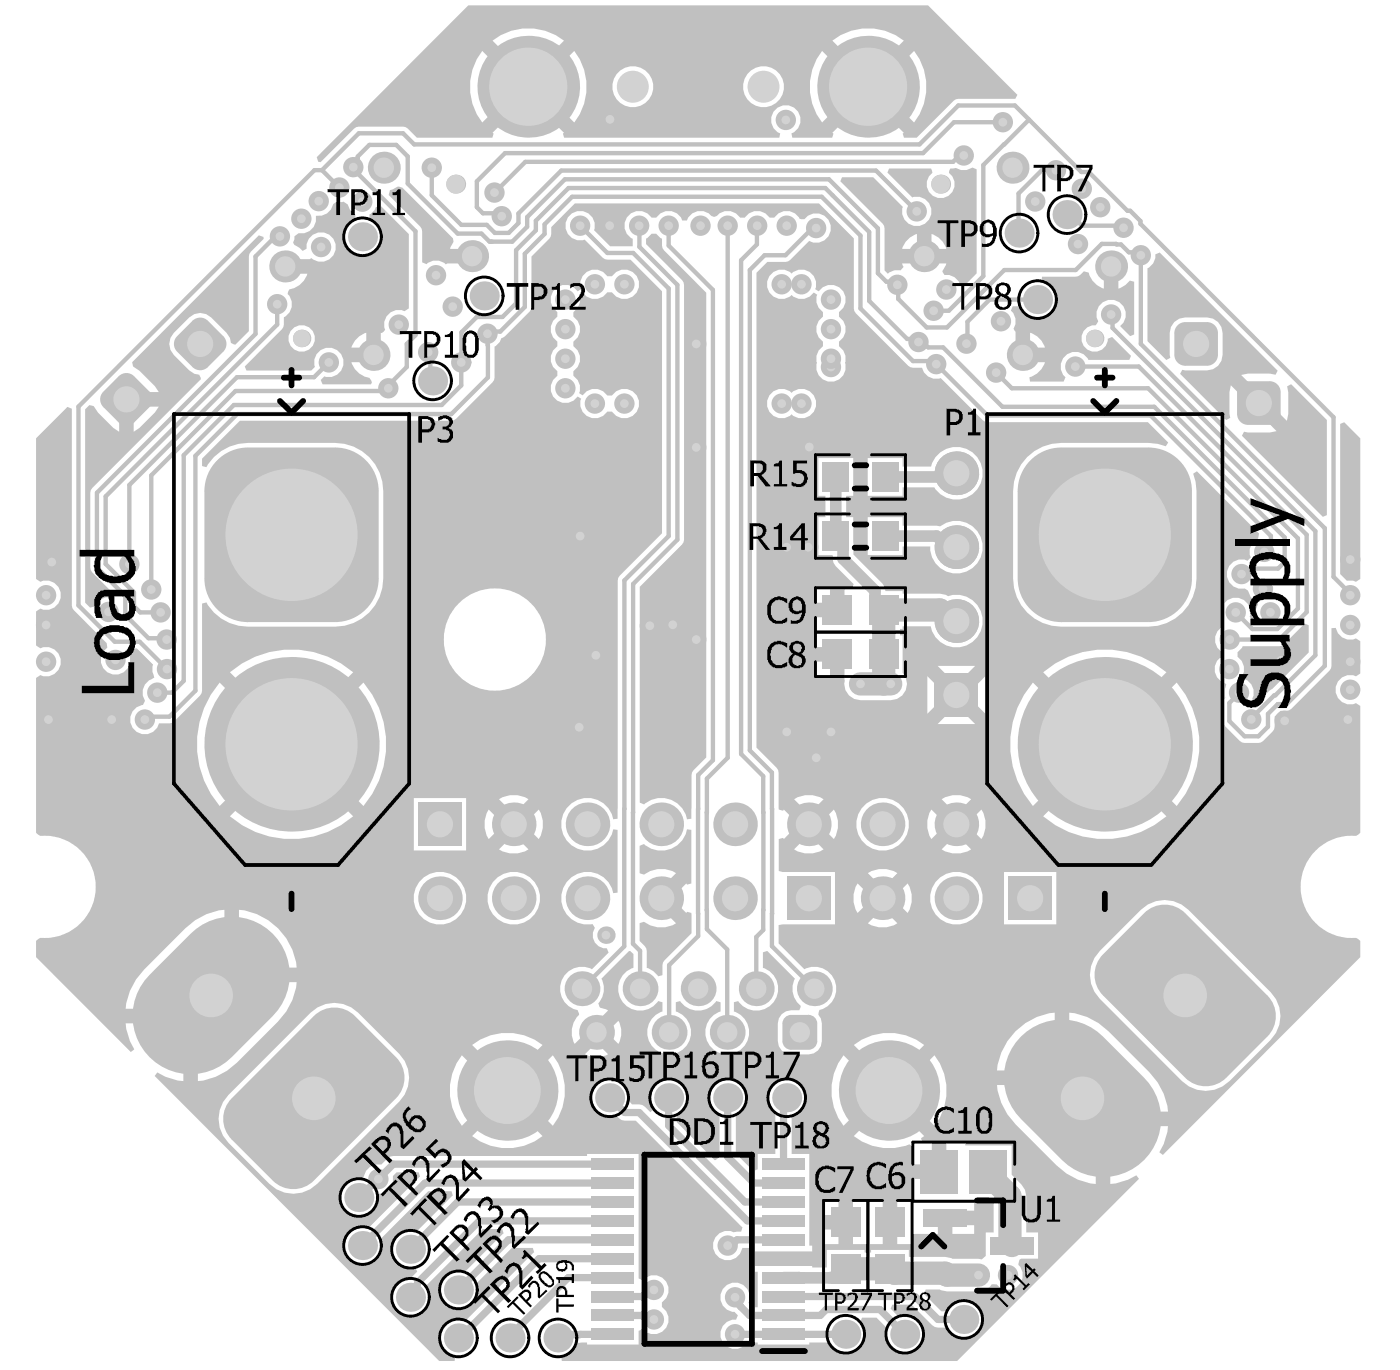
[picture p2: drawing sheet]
<svg xmlns="http://www.w3.org/2000/svg" width="160mm" height="157mm" viewBox="0 0 160 157" stroke-linecap="round" stroke-linejoin="round" font-family="sans-serif">
<g fill="#c0c0c0">
<path d="M44.6 21.7l.8-.3 .2-.1 .5 .2 5.7 5.7 .1 .5-.4 .8h2.5v1.6h-2.8l-.2 .1a1.58 1.58 0 0 0-2.2 0l-.5-.2-.1-3.8-3.7-3.9z"/>
<path d="M73.2 96.7l.5-.2a2.98 2.98 0 0 0 4.9-1.7l.5 .1v6.1l-.5 .1-.1-.1-1.7 1.7 1.7 1.7 .1-.2 .5 .2v2.3l-3.1 3.1-.2 .5v1.2l-.5 .1a2.24 2.24 0 0 0-1.3-.9l-.1-2.3-.7-.8v-2.1l.5-.1a3.2 3.2 0 0 0 3.6 .2l-2.2-2.3 .6-.6-.6-.6 2.2-2.3a3.2 3.2 0 0 0-3.6 .2l-.5-.2z"/>
<path d="M73.9 27.3l.6-.6h.6l.5 .5 .1 .1v.8l.3 .5 4.8 4.9v53.1l-1.6 1.7-.1 5.3-.5 .1a2.98 2.98 0 0 0-4.9-1.7l-.5-.2v-24.7l4.8-4.9 .3-.5v-29.1l-.3-.6-4.1-4.1z"/>
<path d="M132.2 29.1l.5-.2 13.5 13.5-.3 .4-.6-.1h-2.5l-.8 .2 5.2 5.2 .2-.8v-2.5l-.2-.6 .5-.3 4.1 4.1v10.9l-.5 .2-9.2-9.3 .2-.4h.5h2.5l.7-.1-5.2-5.3-.1 .8v2.5v.5l-.4 .2-5.3-5.3 .2-.4h.4h2.5a1.78 1.78 0 0 0 1.8-1.7v-2.5a1.78 1.78 0 0 0-1.8-1.8h-2.5a1.78 1.78 0 0 0-1.8 1.8v2.5l.1 .3-.5 .3-2.1-2.2v-8.3a1.54 1.54 0 0 0 .9-1.6z"/>
<path d="M142.2 73.9l4.4-.1 2.7-2.5 .4 .2v3.1l-4.2 4.2-.3 .2-1.4 1.3h-.2l-.3-.4a1.59 1.59 0 0 0-.9-2.2l-.3-.2a1.88 1.88 0 0 0-.5-2.4v-.6l.5-.4z"/>
<path d="M153.3 48.5l.5-.2 1.8 1.8v16.1l-.5 .3-.3-.1h-.7l-.8-.8z"/>
<path d="M33.7 27v.4l-.2 .3 .2 .3 .6 .3 .3 .4 .5-.3a1.68 1.68 0 0 1 1.9-1.8 1.68 1.68 0 0 1 1.3 2.3 1.68 1.68 0 0 1-2.7 .6l-.2 .1h-2.8v1.7h2.6a2.55 2.55 0 0 1-2.1 1.8l-.2 .5a1.63 1.63 0 0 1-.4 2.7v.8l-.2 .5-4.3 4.3 .2 .5h7.4l.4-.5a1.68 1.68 0 0 1 1.5-2.1 1.68 1.68 0 0 1 1.8 1.8 1.68 1.68 0 0 1-2.2 1.4l-.4 .4 .2 .5h5.5l.1-.2-.2-.5a2.58 2.58 0 0 1-2.1-1.8h2.5v-.8h.9v-2.6l.1 .1 .4-.4a1.64 1.64 0 0 1 .4-1.8 1.64 1.64 0 0 1 1.8-.3l.5-.3v-8.5l-3.2-3.2-.6 .1-.1 .3-.6 .5v.6a2.19 2.19 0 0 1 .8 3.3 2.19 2.19 0 0 1-3.4 0 2.19 2.19 0 0 1 .9-3.4l.1-.5a1.57 1.57 0 0 1-.9-1.1l-.5-.4-.8 .1-.4 .2a1.72 1.72 0 0 1-2 1.4 1.69 1.69 0 0 1-2 2zM41.1 38.4l.8-.4v1.7h-1.7l.4-.8zM33 38.7a1.53 1.53 0 0 1 3 0 1.53 1.53 0 0 1-3 0z"/>
<path d="M96.3 20.3l-.2 .4 5 5.1 .1 5.1 .4 .4a1.55 1.55 0 0 1 1.4-.4l.4-.4-.2-.4h5.1l-.5 .9 .2 .4a1.58 1.58 0 0 1 1.8 1.1l.6 .1 1.3-1.3v-11.9l-.5-.3a1.69 1.69 0 0 1-1.9 .1l-.6 .1-.1 .5a1.6 1.6 0 0 1 .2 2.3 1.6 1.6 0 0 1-2.4 0 1.6 1.6 0 0 1 .3-2.3l-.2-.5h-4.8l-.2 .4 2.9 2.9a1.68 1.68 0 0 1 2.2 1.4 1.68 1.68 0 0 1-1.9 1.8 1.68 1.68 0 0 1-1.4-2.1l-3.4-3.4zM106.6 26.8a2.51 2.51 0 0 1 1.7 1.7h-1.7zM103.6 27.7l.5-.5 .8-.4v1.7h-1.7z"/>
<path d="M29.6 26.9l-14.5 14.5 .1 .5a9 9 0 0 1 3 2.9h-3.7v.9h-.9v3.7a9 9 0 0 1-2.9-3l-.5-.1-.5 .5v22.1l.6 .6 .6-.2a1.6 1.6 0 0 1 1.8-1l.2-.5-2.3-2.4-.3-.5 .1-8.9 12.6-12.6-.2-.6-.6-.1-.6-.4-1.7-1.7a1.78 1.78 0 0 1 0-2.5l1.7-1.8a1.78 1.78 0 0 1 2.6 0l1.7 1.8 .4 .5 .1 .6 .3 .2h.2l1.6-1.5v-8.6l.2-.5 1.5-1.5-.1-.2zM15.3 46.5h2.9l-.5 .7-1.7 1.7-.7 .5z"/>
<path d="M53.6 .6l-17.4 17.4 .2 .5h.3l3.8-3.8 .5-.2h5.1l.6 .2 1 1h8.6l.2-.4-.2-.1 4.1-4.1 4.1 4.1-.1 .1 .1 .4h24.7l.1-.5a1.68 1.68 0 0 1-.7-2.5 1.68 1.68 0 0 1 2.6 0 1.68 1.68 0 0 1-.7 2.5l.1 .5h4.6l.1-.4-.1-.1 4.1-4.1 4.1 4.1-.1 .1 .1 .4h1.5l4.4-4.3 6.8-.1 .3-.5-10.2-10.2zM56.3 4.6a6.6 6.6 0 0 1 8.2 0l-4.1 4.1zM95.2 4.6a6.6 6.6 0 0 1 8.2 0l-4.1 4.1zM70 9.9a2.35 2.35 0 0 1 4.7 0 2.35 2.35 0 0 1-4.7 0zM85 9.9a2.35 2.35 0 0 1 4.7 0 2.35 2.35 0 0 1-4.7 0zM55.2 5.8l4.1 4.1-4.1 4.1a6.6 6.6 0 0 1 0-8.2zM94 5.8l4.1 4.1-4.1 4.1a6.6 6.6 0 0 1 0-8.2zM65.7 5.8a6.6 6.6 0 0 1 0 8.2l-4.1-4.1zM104.6 5.8a6.6 6.6 0 0 1 0 8.2l-4.1-4.1z"/>
<path d="M119.2 31.6l-.1 .5a2.17 2.17 0 0 1 1.2 3.6 2.17 2.17 0 0 1-3.6-.7h-.8l-.3 .5a1.59 1.59 0 0 1 .4 2.1l.2 .3v2.7h.8v.8h2.5a2.51 2.51 0 0 1-1.7 1.7v.5h3.9l.2-.5a1.67 1.67 0 0 1 .1-2.5 1.67 1.67 0 0 1 2.5 .5h4.7l.2-.4-2.2-2.2-.5 .2a1.52 1.52 0 0 1-1.6 1.5 1.52 1.52 0 0 1-1.4-1.7 1.52 1.52 0 0 1 1.7-1.3l.2-.4a1.69 1.69 0 0 1 .6-2.3 1.69 1.69 0 0 1 2.3 .5 1.69 1.69 0 0 1-.4 2.3l1.2 1.1 .4-.2v-6l-.5-.1a2.47 2.47 0 0 1-1.3 .9v-2.5h-1.6v2.5a2.5 2.5 0 0 1-1.8-1.8l-.5-.2-.6 .6h-.3zM117.8 38a2.51 2.51 0 0 1 1.7 1.7h-1.7z"/>
<path d="M7.7 46.5l-3.6 3.6v16.1l.5 .3 .3-.1a1.68 1.68 0 0 1 2.1 1.8 1.68 1.68 0 0 1-2.4 1.4l-.5 .3v3.9l.5 .3 .3-.1a1.68 1.68 0 0 1 2.1 1.8 1.68 1.68 0 0 1-2.4 1.4l-.5 .3v17.7a1.02 1.02 0 0 0 1.2 .4 5.8 5.8 0 0 1 5.6 6.1 5.8 5.8 0 0 1-6.3 5.5l-.5 .4v1.8l10.9 10.9 .4-.3-.5-1-.5-1.4v-.6h6.6v6.6l-.7-.1-1.4-.4-.9-.5-.3 .4 32.5 32.6h1.8l.1-.5-.5-.1a2.18 2.18 0 0 1-1.2-2.9 2.18 2.18 0 0 1 2.9-1.1l7.8-7.8-.1-.5h-2.4l-4.1 4 .1 .5a2.18 2.18 0 0 1-2.2 2.5 2.18 2.18 0 0 1-2.1-2.6 2.18 2.18 0 0 1 2.9-1.7l4.4-4.4-.1-.5h-2.3l-6.5 6.5 .3 .5a2.18 2.18 0 0 1-1.5 2.9 2.18 2.18 0 0 1-2.7-1.8 2.18 2.18 0 0 1 2.2-2.4l.7-.8-.2-.5-.3 .1a2.18 2.18 0 0 1-2.4-2.4 2.18 2.18 0 0 1 2.9-1.8l4.1-4.1-.1-.5h-2.7l-5.5 5.5 .1 .4a2.18 2.18 0 0 1-2.2 2.5 2.18 2.18 0 0 1-2.1-2.6 2.18 2.18 0 0 1 2.9-1.6l5.9-5.9-.2-.5h-2.5l-.5 .5a1.65 1.65 0 0 1-1.6 2l-.1 .1v.6a2.18 2.18 0 0 1-2.4 1.9 2.18 2.18 0 0 1-1.9-2.5 2.18 2.18 0 0 1 2.4-1.8l.3-.3a1.69 1.69 0 0 1 2-1.4l.7-.7 .3-.2h.4h22.2v-.3h5.9v14.3l.5 .2 .3-.3a1.69 1.69 0 0 1 2.3 .4 1.69 1.69 0 0 1-.5 2.4v.5a1.68 1.68 0 0 1 .4 2.6 1.68 1.68 0 0 1-2.5 0l-.5 .2v1.5h-5.9v-.2h-.7h-.6l-.1 .3a2.14 2.14 0 0 1-1.6 1.3l.1 .5h45.2l20.8-20.8-.3-.4-.9 .5-1.4 .4-.7 .1v-6.6h6.6v.6l-.5 1.4-.5 .9 .4 .3 22.6-22.6v-1.8l-.5-.4h-.3a5.8 5.8 0 0 1-6-6 5.8 5.8 0 0 1 6.3-5.6l.5-.4v-14.5l-.5-.3a1.67 1.67 0 0 1-2.3-1.5 1.67 1.67 0 0 1 2.3-1.6l.5-.3v-3.7l-.5-.3-.3 .1a1.7 1.7 0 0 1-2-1.3h-.5v4.6l-4.6 4.6-.5 .3h-.7l-.7 .6v1.5l-1.5 1.5h-2.2l-2.2-2.2v-2.3v-.3l.3-.4-.1-.2v-.6l.2-.7-.4-.2a1.66 1.66 0 0 1-.2-2.9v-.6a1.67 1.67 0 0 1 .2-2.9l.1-.6a1.68 1.68 0 0 1 1.1-2.7 1.68 1.68 0 0 1 1.9 2.2l.4 .5 .4-.3a1.67 1.67 0 0 1 .1-1.6v-.2l-.4-.2-.4-.4-.3-.8-.4-.2a1.68 1.68 0 0 1-2-1.8 1.68 1.68 0 0 1 2.3-1.4l.4-.4-.1-.3a1.62 1.62 0 0 1 .9-1.8l.1-.6-7.1-7.1-.4 .3 .3 .9 .1 1.1v9.9a5.5 5.5 0 0 1-5.5 5.5h-10l-1.1-.1a5.5 5.5 0 0 1-4.4-5.4v-9.9l.1-1.1a5.5 5.5 0 0 1 5.4-4.5h10l1 .1 1 .3 .2-.4-2.3-2.3-18.6-.1-5.1-5-.2 .1a1.67 1.67 0 0 1-1.9-1.3h-1.1l-.5-.2-6.2-6.2v-8.3l-4-4h-27.9l-2.7 2.7v.8l-.3 .5-2 2-.1 6.1-2.9 3-.4 .2-.2 .5-.6 .5-.1 3.8-4.3 4.5-.6 .2h-24.2l-4.3 4.3v.9l.5 .1 .2-.3a5.5 5.5 0 0 1 4.6-2.5h9.9l1.1 .1a5.5 5.5 0 0 1 4.4 5.5v9.9l-.1 1.1a5.5 5.5 0 0 1-5.4 4.4h-9.9l-1.1-.1a5.4 5.4 0 0 1-3.7-2.6l-.5 .1v10.3l-3.2 3.2-.5 .2h-1.2a1.68 1.68 0 0 1-2.9 .7 1.68 1.68 0 0 1 1.1-2.8l.2-.5-.3-.6a1.62 1.62 0 0 1 1-1.8l.3-.2-.2-.7 .1-.8-1.8-1.9h-.8l-.2 .5a1.69 1.69 0 0 1-.6 2.3 1.69 1.69 0 0 1-2.3-.6 1.69 1.69 0 0 1 .5-2.3l-.1-.5-3.8-3.7-.2-.6v-22.5zM65 24.9a1.68 1.68 0 0 1 2.1-.6 1.68 1.68 0 0 1 .9 2l1.8 1.9h2.6v-.9a1.68 1.68 0 0 1-.5-2.6 1.68 1.68 0 0 1 2.6 .2h.6a1.66 1.66 0 0 1 1.6-.8 1.66 1.66 0 0 1 1.3 1.1h.6a1.63 1.63 0 0 1 2.8-.5l.3 .1 .3-.1a1.65 1.65 0 0 1 2.7 .2h.5a1.68 1.68 0 0 1 2.8 0h.6a1.67 1.67 0 0 1 2.9 .1l.5 .1a1.68 1.68 0 0 1 2.3-.4 1.68 1.68 0 0 1 .5 2.2 1.68 1.68 0 0 1-2.2 .6l-2.5 2.4h-2.3l-1.3 1.3v54.3l2.5 2.5 .1 4.6 .5 .1 .1-.1 1.7 1.6-1.7 1.7-.1-.1-.5 .1v3.7l.4 .1h6v6h-6l-.4 .1v2.1l2.9 2.9a2.5 2.5 0 0 1 3.5 1.4 2.5 2.5 0 0 1-1.8 3.3l-.1 .5 .3 .4 .1 .6v2a1.53 1.53 0 0 1-1.5 1.6h-2a1.53 1.53 0 0 1-1.5-1.6v-2a1.53 1.53 0 0 1 1.5-1.5h.9l.2-.5a2.46 2.46 0 0 1-.7-3.1l-3.1-3.2-.5 .2v1.8a2.5 2.5 0 0 1 1.2 3.8 2.5 2.5 0 0 1-4 0l-.5 .1v1a2.51 2.51 0 0 1 1.2 3.9 2.51 2.51 0 0 1-4 0 2.51 2.51 0 0 1 1.2-3.9v-1l-.5-.1a2.48 2.48 0 0 1-4.1 0l-.5 .1v1a2.51 2.51 0 0 1 1.3 3.9 2.51 2.51 0 0 1-4.1 0 2.51 2.51 0 0 1 1.3-3.9v-1l-.5-.1a2.5 2.5 0 0 1-4.1 0 2.5 2.5 0 0 1 1.3-3.8v-1.6l-.4-.4h-.1l-3.2 3.2a2.42 2.42 0 0 1-.4 2.8l.2 .5 1 .3-3.9 3.9a2.74 2.74 0 0 1 .5-3.4l-.1-.5a2.5 2.5 0 0 1-1.9-3.3 2.5 2.5 0 0 1 3.5-1.4l1.9-1.9-.2-.5a1.5 1.5 0 0 1-1.4-.7 1.5 1.5 0 0 1 0-1.6l-.2-.5a3 3 0 0 1-3.5-2.3 3 3 0 0 1 2.3-3.6 3 3 0 0 1 3.6 2.4h.5v-7.2l-.5-.1a3 3 0 0 1-4.7 1.9 3 3 0 0 1 0-5 3 3 0 0 1 4.7 2l.5-.1v-27.2l.2-.6 4.8-4.8v-27.7l-3.6-3.6-2.9-.1-2.3-2.2a1.67 1.67 0 0 1-1.9-.6 1.67 1.67 0 0 1 0-1.9zM88.5 31.1a1.61 1.61 0 0 1 2.1 .2 1.65 1.65 0 0 1 2-.2 1.65 1.65 0 0 1 .7 2l.4 .2a1.69 1.69 0 0 1 2.6-.2 1.69 1.69 0 0 1-.3 2.6v.5a1.69 1.69 0 0 1 0 2.9v.5a1.63 1.63 0 0 1 .7 1.9 1.68 1.68 0 0 1-1.6 2.2 1.68 1.68 0 0 1-1.6-2.2 1.61 1.61 0 0 1 .6-1.9v-.5a1.69 1.69 0 0 1 0-2.9v-.5a1.61 1.61 0 0 1-.6-2l-.4-.3a1.65 1.65 0 0 1-2.5 .3 1.68 1.68 0 0 1-2.5-.2 1.68 1.68 0 0 1 .4-2.4zM63.3 33.3a1.69 1.69 0 0 1 2.8 0l.4-.2a1.67 1.67 0 0 1 .8-2.1 1.67 1.67 0 0 1 2.2 .6h.5a1.69 1.69 0 0 1 2.5-.4 1.69 1.69 0 0 1 0 2.6 1.69 1.69 0 0 1-2.5-.4h-.5a1.69 1.69 0 0 1-2.9 0l-.4 .3a1.61 1.61 0 0 1-.6 2v.5a1.69 1.69 0 0 1 0 2.9v.5a1.69 1.69 0 0 1 0 2.8v.6a1.61 1.61 0 0 1 .6 1.9l.4 .3a1.69 1.69 0 0 1 2.9 0h.5a1.69 1.69 0 0 1 2.5-.3 1.69 1.69 0 0 1 0 2.5 1.69 1.69 0 0 1-2.5-.3h-.5a1.67 1.67 0 0 1-2.2 .6 1.67 1.67 0 0 1-.8-2.1l-.4-.3a1.69 1.69 0 0 1-2.6 .3 1.69 1.69 0 0 1 .3-2.6v-.6a1.69 1.69 0 0 1 0-2.8v-.5a1.69 1.69 0 0 1 0-2.9v-.5a1.68 1.68 0 0 1-.5-2.4zM88 45.2a1.65 1.65 0 0 1 2.6-.3 1.68 1.68 0 0 1 2.3 .1 1.68 1.68 0 0 1 0 2.3 1.68 1.68 0 0 1-2.3 .1 1.68 1.68 0 0 1-2.3 0 1.68 1.68 0 0 1-.3-2.2zM99.3 52.4h4v.9h3.2a3 3 0 0 1 4.4-1.8 3 3 0 0 1 .7 4.7 3 3 0 0 1-4.7-.5h-3.6v1h-4zM99.3 59.1h4v1h3.9l.4 .1a3 3 0 0 1 4.5 1 3 3 0 0 1-2 4.3 3 3 0 0 1-3.7-3h-3.1v1h-4zM93.6 52.4h4v4.3h-.8v2.4h.8v4.3l3.3 3.3 .3 .4 .1 .5h2v.3h4.2l.7 .1 .3 .2a3 3 0 0 1 3.8 2 3 3 0 0 1-2.2 3.7 3 3 0 0 1-3.6-2.3h-3.2v.3h-.3v.7h.3v4.3a1.86 1.86 0 0 1 .3 2 1.86 1.86 0 0 1-1.7 1.2h-3.5a1.89 1.89 0 0 1-1.8-2.4v-2.9h-.8v-.8h-2.5v-3.4h2.5v-.9h.8v-2.5h.9l.2-.4-2.1-2.1-.2-.4-.1-.8h-1.7v-4.4h.8v-2.4h-.8zM93.3 67.2h1.7v1.7h-1.7zM93.3 75.6h1.7v1.7h-1.7zM107.3 76.1h4.3l-2.2 2.2zM50.8 73.1a5.9 5.9 0 0 1 11.7 0 5.9 5.9 0 0 1-11.7 0zM112.7 77.3v4.3l-2.1-2.1zM106.1 77.3l2.1 2.2-2.1 2.1zM109.4 80.6l2.2 2.2h-4.3zM26.3 76.8a10.8 10.8 0 0 1 14.1 .1l-7 7zM119.3 76.9a10.8 10.8 0 0 1 14.1 0l-7 7zM134.6 78a10.8 10.8 0 0 1 0 14.2l-7-7.1zM41.6 78a10.8 10.8 0 0 1 0 14.2l-7.1-7.1zM25.1 78l7.1 7.1-7.1 7.1a10.8 10.8 0 0 1 0-14.2zM118.2 78.1l7 7-7 7.1a10.9 10.9 0 0 1 0-14.1zM57.1 91.4a3.1 3.1 0 0 1 3.4 0l-1.7 1.7zM90.8 91.4a3.1 3.1 0 0 1 3.4 0l-1.7 1.7zM107.7 91.4a3.1 3.1 0 0 1 3.4 0l-1.7 1.7zM33.4 86.3l7 7a10.8 10.8 0 0 1-14.1 0zM126.4 86.3l7 7a10.8 10.8 0 0 1-14.1 0zM61.6 92.6a3.2 3.2 0 0 1 0 3.3l-1.7-1.7zM95.4 92.6a3.2 3.2 0 0 1 0 3.3l-1.7-1.7zM112.3 92.6a3.2 3.2 0 0 1 0 3.3l-1.7-1.7zM55.9 92.6l1.7 1.6-1.7 1.7a3.2 3.2 0 0 1 0-3.3zM106.5 92.6l1.7 1.6-1.7 1.7a3.2 3.2 0 0 1 0-3.3zM47.3 91.2h6v6h-6zM98 94.2a3 3 0 0 1 6 0 3 3 0 0 1-6 0zM58.8 95.4l1.7 1.7a3.1 3.1 0 0 1-3.4 0zM92.5 95.4l1.7 1.7a3.1 3.1 0 0 1-3.4 0zM109.4 95.4l1.7 1.7a3.1 3.1 0 0 1-3.4 0zM99.3 99.8a3.1 3.1 0 0 1 3.4 0l-1.7 1.7zM98.1 101l1.7 1.7-1.7 1.7a3.2 3.2 0 0 1 0-3.4zM103.8 101a3.2 3.2 0 0 1 0 3.4l-1.7-1.7zM47.3 102.7a3.1 3.1 0 0 1 6.1 0 3.1 3.1 0 0 1-6.1 0zM55.8 102.7a3 3 0 0 1 6 0 3 3 0 0 1-6 0zM106.4 102.7a3 3 0 0 1 6 0 3 3 0 0 1-6 0zM114.9 99.7h5.9v6h-5.9zM101 103.9l1.7 1.7a3.1 3.1 0 0 1-3.4 0zM27.3 104a7.4 7.4 0 0 1 6.6 6.6h-6.6zM21.2 106.1a7.1 7.1 0 0 1 4.5-2.1v7.5h.8v.8h7.4a7.2 7.2 0 0 1-2.1 4.5l-4.7 4.7a7.2 7.2 0 0 1-4.5 2.1v-7.4h-.8v-.9h-7.4a7.2 7.2 0 0 1 2.1-4.5zM70.7 116.7a2.66 2.66 0 0 1 0 2.7l-1.3-1.4zM68.2 119.2l1.4 1.3a2.65 2.65 0 0 1-2.7 0zM116.2 117.9a7.2 7.2 0 0 1 4.5-2.1v6.6h-6.6a7.2 7.2 0 0 1 2.1-4.5zM54 119.5a6.5 6.5 0 0 1 8.1 0l-4.1 4zM97.7 119.5a6.5 6.5 0 0 1 8 0l-4 4zM130.5 104a3.9 3.9 0 0 1 5.5 0l9.4 9.4a3.9 3.9 0 0 1 0 5.5l-4.7 4.7a3.9 3.9 0 0 1-5.5 0l-9.4-9.4a3.9 3.9 0 0 1 0-5.5zM68 124.2a2.18 2.18 0 0 1 2.6-.7 2.18 2.18 0 0 1 1.3 2.3l.4 .5a1.85 1.85 0 0 1 2.1 .9l.4-.4a2.18 2.18 0 0 1 .5-3.1 2.18 2.18 0 0 1 3.1 .7 2.18 2.18 0 0 1-1 3.1v.8l4.4 4.3 .5-.3v-4.8a2.17 2.17 0 0 1-.8-3.4 2.17 2.17 0 0 1 3.5 0 2.17 2.17 0 0 1-.8 3.4v4.4l2 2 .5-.2v-1.8h2v-4.6a2.17 2.17 0 0 1-.1-3.4 2.17 2.17 0 0 1 3.3 .6 2.17 2.17 0 0 1-1.3 3.1v4.3h2v10.5h.3v.7h-6.5v-.4h-1.5a1.69 1.69 0 0 1-2.1 1.3 1.69 1.69 0 0 1-1.1-2.2 1.69 1.69 0 0 1 2.3-.9l.8-.1 .1-.5-12.2-12.2h-1.6l-.6-.6a2.17 2.17 0 0 1-2.5-.7 2.17 2.17 0 0 1 0-2.6zM52.8 120.7l4.1 4-4.1 4a6.5 6.5 0 0 1 0-8zM63.2 120.7a6.5 6.5 0 0 1 0 8l-4-4zM96.5 120.7l4 4-4 4a6.5 6.5 0 0 1 0-8zM106.9 120.7a6.5 6.5 0 0 1 0 8l-4-4zM58 125.9l4.1 4a6.5 6.5 0 0 1-8.1 0zM101.7 125.9l4 4-.3 .2 .1 .5h1.1v2.5h-2.2v-2l-.4-.3a6.4 6.4 0 0 1-6.3-.9zM122.3 115.8a7.2 7.2 0 0 1 4.5 2.1l4.7 4.7a7.2 7.2 0 0 1 2.1 4.5h-7.4v.8h-.8v7.5a7.1 7.1 0 0 1-4.5-2.2l-4.7-4.7a7.2 7.2 0 0 1-2.1-4.4h7.4v-.9h.8zM35.5 115.8a3.9 3.9 0 0 1 5.5 0l4.7 4.7a3.9 3.9 0 0 1 0 5.4l-9.4 9.5a3.8 3.8 0 0 1-5.5 0l-4.7-4.7a3.9 3.9 0 0 1 0-5.5zM97.6 137.2h3.4v5h-3.4zM94.3 137.2h1.6v1.7h-1.6zM109 140.1h2.4v1h-2.4zM94.3 140.6h1.6v1.6h-1.6zM82.7 147.4a1.68 1.68 0 0 1 2.2-.6 1.68 1.68 0 0 1 .7 2.2l.5 .5h.6v-4.1h-.3v-.7h6.5v.2h1.7v-2h4.3v.3h.8v-.3h4.3v.8h4.1l.9 .2h2.9l.4 .1 .5-.4v-2.7h.9v-3.4l-.6-.5h-1.6l-.1 1.4h-3.3v.8h-.8v1.9h-3v1.1h-1.7v-5h1.7l.1-.4v-2h3v-.8h.9v-3.4h2.1v.4h5.3v3.3l1.2 1.1 .4 .6 .1 .8v4.1h1.4v3h-2l-.2 .1-.1 .6a1.67 1.67 0 0 1-.1 2.5 1.67 1.67 0 0 1-2.4-.3l-.6 .1-.1 .2-.6 .4-.8 .2h-3.6l-.8-.3h-1.6l-.2 .5 2 2h.6a2.17 2.17 0 0 1 3.3-.7 2.17 2.17 0 0 1 0 3.4 2.17 2.17 0 0 1-3.3-.8l-1.4-.1-.3-.2-2.3-2.3h-2.2l-.2 .4 .9 .9a2.17 2.17 0 0 1 2.9 1.8 2.17 2.17 0 0 1-2.4 2.4 2.17 2.17 0 0 1-1.8-2.9l-1.2-1.1h-1.7l-.2 .4a2.17 2.17 0 0 1-.5 3.3 2.17 2.17 0 0 1-3.1-.9h-2.2v.2h-5.9v-.2h-1.2a1.68 1.68 0 0 1-2.9-.2 1.68 1.68 0 0 1 1.6-2.4l.2-.5-.3-.4a1.69 1.69 0 0 1-1.4-2.6z"/>
</g>
<path d="M95.6 54.5v7M109.4 54.1l-.4 .4h-7.7M95.6 61.3l.8 .8v1.8l3.7 3.7v1.1l1 1M101.3 61.3h5.9l1.2 1.3h1M96.8 145.1l-1 1h-6.1" fill="none" stroke="#c0c0c0" stroke-width="1.3"/>
<path d="M98.4 78.2h3.5M109.4 71h-.6l-1.3-1.3h-6.4v8.5M113.1 134v.3l2.4 2.5v5.4l.3 .2M96.8 145.1h5l.5 .5h5.8l.2 .2h3.6" fill="none" stroke="#c0c0c0" stroke-width="2.7"/>
<g fill="none" stroke="#c0c0c0" stroke-width=".5">
<path d="M36.8 19.5l4.2-4.3h5.1l1.3 1.3h57.8l4.4-4.4h6.5l7.6 7.6h.9l4.4 4.4h.3l1.2 1.2v.3l22.1 22.1v18.2M36.8 19.5h-.8l-27 27v22.7M36.8 19.5l2 1.9M40.4 19.3v-.7l.5-.5v-.2l1.4-1.3h3l1.3 1.3v3.1M110.3 17.8h-.5l-.8 .7h-48.9l-3.5 3.5M114.7 14h-5.6l-3.5 3.5h-47.8l-3.2 3.2v3l.6 .7h1.9l.3 .3M117.7 13.7l-5.2 5.2v12.7l-4 3.9h-1.7M120.8 19.5h-1.6l-2.7 2.6v4.5h.1M32 27h-.5l-2.3 2.3v8.9l-18.1 18.1M47.5 26.4v11.9l-1 1v2.7l-2.1 2.1v.3l-.3 .3M56.2 27.6h2.4l1.7-1.7v-1.1l4.3-4.3h30.2l5.6 5.6v5.1l1 1h.9l.5 .5v1.5l3.2 3.2h2.3l6.6-6.5h8.2l2.9-3 2.2 .1 .9 .8h1.1l.3 .4v10.1l21.1 21.1v15.7l-4.4 4.4h-1l-1.1 1.1v1.5l-1.1 1.1M66.4 25.8l3.1 3.1h2.9l4.1 4.1v28.3l-5.1 5.1v41.8l-4.8 4.8"/>
<path d="M73.1 25.8v2.4l4.4 4.4v29.1l-5.1 5.1v41.1l.8 .8v4.3M76.5 25.8v2.3l5.1 5v53.8l-1.7 1.7v18.4l-3.4 3.3v7.7M83.2 25.8v60.8l-2.3 2.4v3.9v13.3l2.3 2.4v9.4M86.6 25.8v2.1l-1.8 1.9v56.4l2.5 2.5v17.6l-.8 .8v5.9M93.4 26.1h-.4l-3.1 3.1h-2.4l-1.7 1.7v54.9l2.5 2.5v19.9l4.9 4.8M95.3 22.3l-.9-.8h-29.4l-3.7 3.7v1.1l-2.3 2.3v6.1l-1.5 1.5h-3l-1.7 1.8v2.5l.9 .9h-.9v2.7l-2.3 2.2h-23.7l-5.8 5.7M99.4 34.4l4.4 4.4h.9l.4 .3h.5l.6 .6h1.7l6.8 6.8h17.3l15 14.9v2.8l-.8 .8h-3M104.9 24.2l-4.7-4.7h-36l-4.9 4.9v1.1l-1.1 1.1h-1.6l-.9-.9h-2.9M118.7 34.3h-5.5l-2.5 2.5v2.4l-.1 .1M122.1 24.5h.4l1.3 1.3h4.5l.2 .2M127.3 37.5l23.2 23.2v14.2l-4.6 4.6h-.1l-2.7 2.6v.1M37.6 41.4l-1.7 1.7h-8.8l-12.3 12.3"/>
<path d="M49 40.3l.2 .2v2.8l.3 .2M51.6 47.3l4.2-4.1v-5l.2-.3h1.2l2.8-2.8v-6.1l2.3-2.2v-1.1l3.2-3.2h28.5l4.4 4.4v8.4l6 6h2.4l6.2 6.2h18.6l13.8 13.8v.6l-.8 .8v.4M130.3 41.9l19.2 19.2v8.9l-3.1 3.1M131.3 44.4l17.2 17.2v8M71.4 92.5h.1M72.4 92.9h.1M79.9 92.5h.1M88.3 92.5h.1M140.6 82.4l1.8 1.8M79.9 104.5h.1M88.3 104.5h.1"/>
</g>
<g fill="none" stroke="#c0c0c0" stroke-width=".83">
<path d="M43.2 134.8l-2.2 2.1M69.7 125.5l1.8 1.7h1.6l12.4 12.4h4.1M70.1 133.1h-25.1l-1.7 1.7M70.1 137.4h-17.7l-5.4 5.4M70.1 135.3h-21.5l-7.1 7.1M70.1 139.6h-15.3l-7 7.1v.1l-.8 .8v.7M76.5 125.5v3.2l8.7 8.7h4.4M83.2 125.5v6.8l3 3h3.4M90 125.5l-.4 .4v7.2M70.1 150.4h3.8l.5 .5h.4M70.1 152.6h-5.9l-.4 .4M70.1 141.7h-11.9l-5.8 5.8"/>
<path d="M70.1 143.9h-8.4l-9.1 9.1h-.2M70.1 146.1h-5.1l-6.6 6.6v.3M74.8 147.5h-.4l-.8 .7h-3.5M84.1 148.3v.4l1.6 1.7h8.1l.7-.7h6.2l2.8 2.8M84.1 152.5l12.6 .1M89.6 141.7h-5.3l-.6 .7h-.5M89.6 148.2h15.1l2.6 2.7h3M96.8 152.5l-.1 .1"/>
</g>
<circle cx="56.2" cy="27.6" r=".25" fill="#c0c0c0"/>
<path d="M56 27.6h.2M95.3 22.3l4.1 4.2v7.9M127.1 36l.2 .1v1.4" fill="none" stroke="#c0c0c0" stroke-width=".5"/>
<circle cx="114" cy="42.6" r=".25" fill="#c0c0c0"/>
<g fill="none" stroke="#c0c0c0" stroke-width=".5">
<path d="M40.4 19.3l7.1 7.1M49.4 19.2v3.1l3.4 3.4M31.7 34.8v2.3l-19.6 19.7v7.7l3.2 3.2v1.6l.7 .7h2.4M46.6 21l5.8 5.7h2.7l.9 .9M56.6 22h.1M11.1 56.3v8.6l3.2 3.2v2.2l2.7 2.7h1.9l.2 .1M14.8 55.4v9.1M21 52v25.8l-1.3 1.4h-1.7M44.1 44.7h-17.2l-9.6 9.7v13M51.6 47.3h-24.5l-4.7 4.8v26.9l-3 2.9h-2.5l-.3 .4M114 42.6l1.8 1.8h15.5M123 41.9h7.3"/>
<path d="M9 69.2l4.1 4.2h2.9l3.1 3.1M140.7 73.1h5.7M141.7 79.2l-1.1 1.2v2M143.2 65l-.7 .6h-.5M146.9 71.2h.1M148.5 69.6l-2.4 2.3h-2.8l-1.9-1.9M152.6 65.9l1.9 2v.2M142.4 84.2h1.6"/>
</g>
<circle cx="92.5" cy="62.6" r="1.16" fill="#c0c0c0"/>
<circle cx="92.5" cy="62.6" r=".5" fill="#d2d2d2"/>
<circle cx="95.1" cy="83.7" r="1.16" fill="#c0c0c0"/>
<circle cx="95.1" cy="83.7" r=".5" fill="#d2d2d2"/>
<circle cx="55.8" cy="38.2" r="1.16" fill="#c0c0c0"/>
<circle cx="55.8" cy="38.2" r=".5" fill="#d2d2d2"/>
<circle cx="52.8" cy="41.4" r="1.16" fill="#c0c0c0"/>
<circle cx="52.8" cy="41.4" r=".5" fill="#d2d2d2"/>
<circle cx="49" cy="40.3" r="1.16" fill="#c0c0c0"/>
<circle cx="49" cy="40.3" r=".5" fill="#d2d2d2"/>
<circle cx="49.9" cy="31.5" r="1.16" fill="#c0c0c0"/>
<circle cx="49.9" cy="31.5" r=".5" fill="#d2d2d2"/>
<circle cx="51.8" cy="35.1" r="1.16" fill="#c0c0c0"/>
<circle cx="51.8" cy="35.1" r=".5" fill="#d2d2d2"/>
<circle cx="114.5" cy="36.7" r="1.16" fill="#c0c0c0"/>
<circle cx="114.5" cy="36.7" r=".5" fill="#d2d2d2"/>
<circle cx="110.6" cy="39.3" r="1.16" fill="#c0c0c0"/>
<circle cx="110.6" cy="39.3" r=".5" fill="#d2d2d2"/>
<circle cx="107.1" cy="41.6" r="1.16" fill="#c0c0c0"/>
<circle cx="107.1" cy="41.6" r=".5" fill="#d2d2d2"/>
<circle cx="105.1" cy="39.1" r="1.16" fill="#c0c0c0"/>
<circle cx="105.1" cy="39.1" r=".5" fill="#d2d2d2"/>
<circle cx="106.8" cy="35.5" r="1.16" fill="#c0c0c0"/>
<circle cx="106.8" cy="35.5" r=".5" fill="#d2d2d2"/>
<circle cx="102.7" cy="32.6" r="1.16" fill="#c0c0c0"/>
<circle cx="102.7" cy="32.6" r=".5" fill="#d2d2d2"/>
<circle cx="43.3" cy="134.8" r="1.16" fill="#c0c0c0"/>
<circle cx="43.3" cy="134.8" r=".5" fill="#d2d2d2"/>
<circle cx="110.3" cy="17.8" r="1.16" fill="#c0c0c0"/>
<circle cx="110.3" cy="17.8" r=".5" fill="#d2d2d2"/>
<circle cx="114.7" cy="14" r="1.16" fill="#c0c0c0"/>
<circle cx="114.7" cy="14" r=".5" fill="#d2d2d2"/>
<circle cx="118.4" cy="23" r="1.16" fill="#c0c0c0"/>
<circle cx="118.4" cy="23" r=".5" fill="#d2d2d2"/>
<circle cx="120.8" cy="19.5" r="1.16" fill="#c0c0c0"/>
<circle cx="120.8" cy="19.5" r=".5" fill="#d2d2d2"/>
<circle cx="128.5" cy="26" r="1.16" fill="#c0c0c0"/>
<circle cx="128.5" cy="26" r=".5" fill="#d2d2d2"/>
<circle cx="123.8" cy="21.6" r="1.16" fill="#c0c0c0"/>
<circle cx="123.8" cy="21.6" r=".5" fill="#d2d2d2"/>
<circle cx="123.3" cy="27.9" r="1.16" fill="#c0c0c0"/>
<circle cx="123.3" cy="27.9" r=".5" fill="#d2d2d2"/>
<circle cx="125.9" cy="23.7" r="1.16" fill="#c0c0c0"/>
<circle cx="125.9" cy="23.7" r=".5" fill="#d2d2d2"/>
<circle cx="130.5" cy="29.2" r="1.16" fill="#c0c0c0"/>
<circle cx="130.5" cy="29.2" r=".5" fill="#d2d2d2"/>
<circle cx="84.1" cy="148.3" r="1.16" fill="#c0c0c0"/>
<circle cx="84.1" cy="148.3" r=".5" fill="#d2d2d2"/>
<circle cx="101.9" cy="78.2" r="1.16" fill="#c0c0c0"/>
<circle cx="101.9" cy="78.2" r=".5" fill="#d2d2d2"/>
<circle cx="83.2" cy="142.4" r="1.16" fill="#c0c0c0"/>
<circle cx="83.2" cy="142.4" r=".5" fill="#d2d2d2"/>
<circle cx="84.1" cy="152.5" r="1.16" fill="#c0c0c0"/>
<circle cx="84.1" cy="152.5" r=".5" fill="#d2d2d2"/>
<circle cx="98.4" cy="78.2" r="1.16" fill="#c0c0c0"/>
<circle cx="98.4" cy="78.2" r=".5" fill="#d2d2d2"/>
<circle cx="115.3" cy="145.8" r="1.16" fill="#c0c0c0"/>
<circle cx="115.3" cy="145.8" r=".5" fill="#d2d2d2"/>
<circle cx="111.9" cy="145.8" r="1.16" fill="#c0c0c0"/>
<circle cx="111.9" cy="145.8" r=".5" fill="#d2d2d2"/>
<circle cx="74.8" cy="150.9" r="1.16" fill="#c0c0c0"/>
<circle cx="74.8" cy="150.9" r=".5" fill="#d2d2d2"/>
<circle cx="74.8" cy="147.5" r="1.16" fill="#c0c0c0"/>
<circle cx="74.8" cy="147.5" r=".5" fill="#d2d2d2"/>
<circle cx="95.1" cy="42" r="1.16" fill="#c0c0c0"/>
<circle cx="95.1" cy="42" r=".5" fill="#d2d2d2"/>
<circle cx="79.6" cy="39.3" r="1.16" fill="#c0c0c0"/>
<circle cx="79.6" cy="39.3" r=".5" fill="#d2d2d2"/>
<circle cx="79.6" cy="73.1" r="1.16" fill="#c0c0c0"/>
<circle cx="79.6" cy="73.1" r=".5" fill="#d2d2d2"/>
<circle cx="79.6" cy="51.2" r="1.16" fill="#c0c0c0"/>
<circle cx="79.6" cy="51.2" r=".5" fill="#d2d2d2"/>
<circle cx="77" cy="71.4" r="1.16" fill="#c0c0c0"/>
<circle cx="77" cy="71.4" r=".5" fill="#d2d2d2"/>
<circle cx="92.6" cy="51.1" r="1.16" fill="#c0c0c0"/>
<circle cx="92.6" cy="51.1" r=".5" fill="#d2d2d2"/>
<circle cx="66.4" cy="61.3" r="1.16" fill="#c0c0c0"/>
<circle cx="66.4" cy="61.3" r=".5" fill="#d2d2d2"/>
<circle cx="144.5" cy="67.3" r="1.16" fill="#c0c0c0"/>
<circle cx="144.5" cy="67.3" r=".5" fill="#d2d2d2"/>
<circle cx="146.5" cy="75.5" r="1.16" fill="#c0c0c0"/>
<circle cx="146.5" cy="75.5" r=".5" fill="#d2d2d2"/>
<circle cx="147" cy="82.4" r="1.16" fill="#c0c0c0"/>
<circle cx="147" cy="82.4" r=".5" fill="#d2d2d2"/>
<circle cx="145.3" cy="70" r="1.16" fill="#c0c0c0"/>
<circle cx="145.3" cy="70" r=".5" fill="#d2d2d2"/>
<circle cx="143.1" cy="82.2" r="1.16" fill="#c0c0c0"/>
<circle cx="143.1" cy="82.2" r=".5" fill="#d2d2d2"/>
<circle cx="144.6" cy="63.1" r="1.16" fill="#c0c0c0"/>
<circle cx="144.6" cy="63.1" r=".5" fill="#d2d2d2"/>
<circle cx="34.5" cy="25" r="1.16" fill="#c0c0c0"/>
<circle cx="34.5" cy="25" r=".5" fill="#d2d2d2"/>
<circle cx="36.5" cy="23" r="1.16" fill="#c0c0c0"/>
<circle cx="36.5" cy="23" r=".5" fill="#d2d2d2"/>
<circle cx="32" cy="27" r="1.16" fill="#c0c0c0"/>
<circle cx="32" cy="27" r=".5" fill="#d2d2d2"/>
<circle cx="57.4" cy="24.7" r="1.16" fill="#c0c0c0"/>
<circle cx="57.4" cy="24.7" r=".5" fill="#d2d2d2"/>
<circle cx="108.3" cy="33.1" r="1.16" fill="#c0c0c0"/>
<circle cx="108.3" cy="33.1" r=".5" fill="#d2d2d2"/>
<circle cx="114" cy="42.6" r="1.16" fill="#c0c0c0"/>
<circle cx="114" cy="42.6" r=".5" fill="#d2d2d2"/>
<circle cx="71.4" cy="32.5" r="1.16" fill="#c0c0c0"/>
<circle cx="71.4" cy="32.5" r=".5" fill="#d2d2d2"/>
<circle cx="74.3" cy="71.5" r="1.16" fill="#c0c0c0"/>
<circle cx="74.3" cy="71.5" r=".5" fill="#d2d2d2"/>
<circle cx="68.2" cy="74.9" r="1.16" fill="#c0c0c0"/>
<circle cx="68.2" cy="74.9" r=".5" fill="#d2d2d2"/>
<circle cx="66.3" cy="83.1" r="1.16" fill="#c0c0c0"/>
<circle cx="66.3" cy="83.1" r=".5" fill="#d2d2d2"/>
<circle cx="104.9" cy="24.2" r="1.16" fill="#c0c0c0"/>
<circle cx="104.9" cy="24.2" r=".5" fill="#d2d2d2"/>
<circle cx="93.4" cy="86.6" r="1.16" fill="#c0c0c0"/>
<circle cx="93.4" cy="86.6" r=".5" fill="#d2d2d2"/>
<circle cx="80.1" cy="25.8" r="1.16" fill="#c0c0c0"/>
<circle cx="80.1" cy="25.8" r=".5" fill="#d2d2d2"/>
<circle cx="45.6" cy="37.1" r="1.16" fill="#c0c0c0"/>
<circle cx="45.6" cy="37.1" r=".5" fill="#d2d2d2"/>
<circle cx="44.4" cy="44.4" r="1.16" fill="#c0c0c0"/>
<circle cx="44.4" cy="44.4" r=".5" fill="#d2d2d2"/>
<circle cx="89.4" cy="46.1" r="1.16" fill="#c0c0c0"/>
<circle cx="89.4" cy="46.1" r=".5" fill="#d2d2d2"/>
<circle cx="89.4" cy="32.5" r="1.16" fill="#c0c0c0"/>
<circle cx="89.4" cy="32.5" r=".5" fill="#d2d2d2"/>
<circle cx="90" cy="62.6" r="1.16" fill="#c0c0c0"/>
<circle cx="90" cy="62.6" r=".5" fill="#d2d2d2"/>
<circle cx="90" cy="83.7" r="1.16" fill="#c0c0c0"/>
<circle cx="90" cy="83.7" r=".5" fill="#d2d2d2"/>
<circle cx="91.7" cy="32.5" r="1.16" fill="#c0c0c0"/>
<circle cx="91.7" cy="32.5" r=".5" fill="#d2d2d2"/>
<circle cx="91.7" cy="46.1" r="1.16" fill="#c0c0c0"/>
<circle cx="91.7" cy="46.1" r=".5" fill="#d2d2d2"/>
<circle cx="5.9" cy="64.3" r="1.16" fill="#c0c0c0"/>
<circle cx="5.9" cy="64.3" r=".5" fill="#d2d2d2"/>
<circle cx="40.4" cy="19.1" r="1.16" fill="#c0c0c0"/>
<circle cx="40.4" cy="19.1" r=".5" fill="#d2d2d2"/>
<circle cx="38.8" cy="21.4" r="1.16" fill="#c0c0c0"/>
<circle cx="38.8" cy="21.4" r=".5" fill="#d2d2d2"/>
<circle cx="41.4" cy="23.1" r="1.16" fill="#c0c0c0"/>
<circle cx="41.4" cy="23.1" r=".5" fill="#d2d2d2"/>
<circle cx="154.5" cy="64" r="1.16" fill="#c0c0c0"/>
<circle cx="154.5" cy="64" r=".5" fill="#d2d2d2"/>
<circle cx="69.7" cy="25.8" r="1.16" fill="#c0c0c0"/>
<circle cx="69.7" cy="25.8" r=".5" fill="#d2d2d2"/>
<circle cx="90" cy="25.8" r="1.16" fill="#c0c0c0"/>
<circle cx="90" cy="25.8" r=".5" fill="#d2d2d2"/>
<circle cx="76.5" cy="25.8" r="1.16" fill="#c0c0c0"/>
<circle cx="76.5" cy="25.8" r=".5" fill="#d2d2d2"/>
<circle cx="66.4" cy="25.8" r="1.16" fill="#c0c0c0"/>
<circle cx="66.4" cy="25.8" r=".5" fill="#d2d2d2"/>
<circle cx="83.2" cy="25.8" r="1.16" fill="#c0c0c0"/>
<circle cx="83.2" cy="25.8" r=".5" fill="#d2d2d2"/>
<circle cx="86.6" cy="25.8" r="1.16" fill="#c0c0c0"/>
<circle cx="86.6" cy="25.8" r=".5" fill="#d2d2d2"/>
<circle cx="73.1" cy="25.8" r="1.16" fill="#c0c0c0"/>
<circle cx="73.1" cy="25.8" r=".5" fill="#d2d2d2"/>
<circle cx="89.9" cy="13.7" r="1.16" fill="#c0c0c0"/>
<circle cx="89.9" cy="13.7" r=".5" fill="#d2d2d2"/>
<circle cx="69.8" cy="13.6" r="1.16" fill="#c0c0c0"/>
<circle cx="69.8" cy="13.6" r=".5" fill="#d2d2d2"/>
<circle cx="93.4" cy="26.1" r="1.16" fill="#c0c0c0"/>
<circle cx="93.4" cy="26.1" r=".5" fill="#d2d2d2"/>
<circle cx="127.1" cy="36" r="1.16" fill="#c0c0c0"/>
<circle cx="127.1" cy="36" r=".5" fill="#d2d2d2"/>
<circle cx="123" cy="41.9" r="1.16" fill="#c0c0c0"/>
<circle cx="123" cy="41.9" r=".5" fill="#d2d2d2"/>
<circle cx="56.6" cy="22" r="1.16" fill="#c0c0c0"/>
<circle cx="56.6" cy="22" r=".5" fill="#d2d2d2"/>
<circle cx="95.1" cy="34.3" r="1.16" fill="#c0c0c0"/>
<circle cx="95.1" cy="34.3" r=".5" fill="#d2d2d2"/>
<circle cx="64.7" cy="34.3" r="1.16" fill="#c0c0c0"/>
<circle cx="64.7" cy="34.3" r=".5" fill="#d2d2d2"/>
<circle cx="18" cy="79.2" r="1.16" fill="#c0c0c0"/>
<circle cx="18" cy="79.2" r=".5" fill="#d2d2d2"/>
<circle cx="142" cy="65.6" r="1.16" fill="#c0c0c0"/>
<circle cx="142" cy="65.6" r=".5" fill="#d2d2d2"/>
<circle cx="12.8" cy="82.3" r="1.16" fill="#c0c0c0"/>
<circle cx="12.8" cy="82.3" r=".5" fill="#d2d2d2"/>
<circle cx="154.5" cy="78.9" r="1.16" fill="#c0c0c0"/>
<circle cx="154.5" cy="78.9" r=".5" fill="#d2d2d2"/>
<circle cx="154.5" cy="75.7" r="1.16" fill="#c0c0c0"/>
<circle cx="154.5" cy="75.7" r=".5" fill="#d2d2d2"/>
<circle cx="64.7" cy="44.4" r="1.16" fill="#c0c0c0"/>
<circle cx="64.7" cy="44.4" r=".5" fill="#d2d2d2"/>
<circle cx="64.7" cy="41" r="1.16" fill="#c0c0c0"/>
<circle cx="64.7" cy="41" r=".5" fill="#d2d2d2"/>
<circle cx="95.1" cy="37.6" r="1.16" fill="#c0c0c0"/>
<circle cx="95.1" cy="37.6" r=".5" fill="#d2d2d2"/>
<circle cx="68.1" cy="32.5" r="1.16" fill="#c0c0c0"/>
<circle cx="68.1" cy="32.5" r=".5" fill="#d2d2d2"/>
<circle cx="68.1" cy="46.1" r="1.16" fill="#c0c0c0"/>
<circle cx="68.1" cy="46.1" r=".5" fill="#d2d2d2"/>
<circle cx="95.1" cy="41" r="1.16" fill="#c0c0c0"/>
<circle cx="95.1" cy="41" r=".5" fill="#d2d2d2"/>
<circle cx="71.4" cy="46.1" r="1.16" fill="#c0c0c0"/>
<circle cx="71.4" cy="46.1" r=".5" fill="#d2d2d2"/>
<circle cx="64.7" cy="37.6" r="1.16" fill="#c0c0c0"/>
<circle cx="64.7" cy="37.6" r=".5" fill="#d2d2d2"/>
<circle cx="19.1" cy="76.5" r="1.16" fill="#c0c0c0"/>
<circle cx="19.1" cy="76.5" r=".5" fill="#d2d2d2"/>
<circle cx="19.1" cy="73.1" r="1.16" fill="#c0c0c0"/>
<circle cx="19.1" cy="73.1" r=".5" fill="#d2d2d2"/>
<circle cx="154.5" cy="68.1" r="1.16" fill="#c0c0c0"/>
<circle cx="154.5" cy="68.1" r=".5" fill="#d2d2d2"/>
<circle cx="140.7" cy="73.1" r="1.16" fill="#c0c0c0"/>
<circle cx="140.7" cy="73.1" r=".5" fill="#d2d2d2"/>
<circle cx="141.7" cy="79.2" r="1.16" fill="#c0c0c0"/>
<circle cx="141.7" cy="79.2" r=".5" fill="#d2d2d2"/>
<circle cx="140.6" cy="76.5" r="1.16" fill="#c0c0c0"/>
<circle cx="140.6" cy="76.5" r=".5" fill="#d2d2d2"/>
<circle cx="154.5" cy="71.5" r="1.16" fill="#c0c0c0"/>
<circle cx="154.5" cy="71.5" r=".5" fill="#d2d2d2"/>
<circle cx="154.2" cy="82.3" r="1.16" fill="#c0c0c0"/>
<circle cx="154.2" cy="82.3" r=".5" fill="#d2d2d2"/>
<circle cx="141.4" cy="70" r="1.16" fill="#c0c0c0"/>
<circle cx="141.4" cy="70" r=".5" fill="#d2d2d2"/>
<circle cx="17.3" cy="67.4" r="1.16" fill="#c0c0c0"/>
<circle cx="17.3" cy="67.4" r=".5" fill="#d2d2d2"/>
<circle cx="12.4" cy="70" r="1.16" fill="#c0c0c0"/>
<circle cx="12.4" cy="70" r=".5" fill="#d2d2d2"/>
<circle cx="14.8" cy="64.5" r="1.16" fill="#c0c0c0"/>
<circle cx="14.8" cy="64.5" r=".5" fill="#d2d2d2"/>
<circle cx="18.4" cy="70" r="1.16" fill="#c0c0c0"/>
<circle cx="18.4" cy="70" r=".5" fill="#d2d2d2"/>
<circle cx="13.2" cy="75.4" r="1.16" fill="#c0c0c0"/>
<circle cx="13.2" cy="75.4" r=".5" fill="#d2d2d2"/>
<circle cx="16.6" cy="82.3" r="1.16" fill="#c0c0c0"/>
<circle cx="16.6" cy="82.3" r=".5" fill="#d2d2d2"/>
<circle cx="5.3" cy="68.1" r="1.16" fill="#c0c0c0"/>
<circle cx="5.3" cy="68.1" r=".5" fill="#d2d2d2"/>
<circle cx="5.3" cy="75.7" r="1.16" fill="#c0c0c0"/>
<circle cx="5.3" cy="75.7" r=".5" fill="#d2d2d2"/>
<circle cx="5.5" cy="82.3" r="1.16" fill="#c0c0c0"/>
<circle cx="5.5" cy="82.3" r=".5" fill="#d2d2d2"/>
<circle cx="5.3" cy="71.5" r="1.16" fill="#c0c0c0"/>
<circle cx="5.3" cy="71.5" r=".5" fill="#d2d2d2"/>
<circle cx="36.7" cy="28.2" r="1.16" fill="#c0c0c0"/>
<circle cx="36.7" cy="28.2" r=".5" fill="#d2d2d2"/>
<circle cx="31.7" cy="34.8" r="1.16" fill="#c0c0c0"/>
<circle cx="31.7" cy="34.8" r=".5" fill="#d2d2d2"/>
<circle cx="49.4" cy="19.2" r="1.16" fill="#c0c0c0"/>
<circle cx="49.4" cy="19.2" r=".5" fill="#d2d2d2"/>
<circle cx="37.6" cy="41.4" r="1.16" fill="#c0c0c0"/>
<circle cx="37.6" cy="41.4" r=".5" fill="#d2d2d2"/>
<path d="M121.5 123.2l4.7 4.7" fill="none" stroke="#c0c0c0" stroke-width="13.3"/>
<circle cx="123.8" cy="125.6" r="2.49" fill="#d2d2d2"/>
<circle cx="101.7" cy="124.7" r="5.7" fill="#c0c0c0"/>
<circle cx="101.7" cy="124.7" r="3.8" fill="#d2d2d2"/>
<circle cx="109.4" cy="102.7" r="2.49" fill="#c0c0c0"/>
<circle cx="109.4" cy="102.7" r="1.5" fill="#d2d2d2"/>
<path d="M90 100.2h5v5h-5z" fill-rule="evenodd" fill="#c0c0c0"/>
<circle cx="92.5" cy="102.7" r="1.5" fill="#d2d2d2"/>
<circle cx="86.5" cy="113" r="1.99" fill="#c0c0c0"/>
<circle cx="86.5" cy="113" r="1.16" fill="#d2d2d2"/>
<path d="M90.5 116h2l1 1v2l-1 1h-2l-1-1v-2z" fill-rule="evenodd" fill="#c0c0c0"/>
<g fill="#c0c0c0">
<path d="M90.5 119v1zM89.5 119h1v1a1 1 0 0 1-1-1z"/>
<path d="M92.5 119h1zM92.5 119h1a1 1 0 0 1-1 1z"/>
<path d="M92.5 116v1zM92.5 116a1 1 0 0 1 1 1h-1z"/>
<path d="M89.5 117h1zM89.8 116.3l.3-.2 .4-.1v1h-1l.1-.4z"/>
</g>
<circle cx="91.5" cy="118" r="1.16" fill="#d2d2d2"/>
<path d="M115.4 100.2h4.9v5h-4.9z" fill-rule="evenodd" fill="#c0c0c0"/>
<circle cx="117.8" cy="102.7" r="1.5" fill="#d2d2d2"/>
<circle cx="101" cy="102.7" r="2.49" fill="#c0c0c0"/>
<circle cx="101" cy="102.7" r="1.5" fill="#d2d2d2"/>
<circle cx="93.2" cy="113" r="1.99" fill="#c0c0c0"/>
<circle cx="93.2" cy="113" r="1.16" fill="#d2d2d2"/>
<circle cx="109.4" cy="71" r="2.49" fill="#c0c0c0"/>
<circle cx="109.4" cy="71" r="1.5" fill="#d2d2d2"/>
<circle cx="126.4" cy="85.1" r="10" fill="#c0c0c0"/>
<circle cx="126.4" cy="85.1" r="7.6" fill="#d2d2d2"/>
<circle cx="109.4" cy="71" r="2.49" fill="#c0c0c0"/>
<circle cx="109.4" cy="71" r="1.5" fill="#d2d2d2"/>
<path d="M106.9 77h5v5h-5z" fill-rule="evenodd" fill="#c0c0c0"/>
<circle cx="109.4" cy="79.5" r="1.5" fill="#d2d2d2"/>
<path d="M106.9 77h5v5h-5z" fill-rule="evenodd" fill="#c0c0c0"/>
<circle cx="109.4" cy="79.5" r="1.5" fill="#d2d2d2"/>
<path d="M135.6 36.8h2.5l1.2 1.3v2.5l-1.2 1.2h-2.5l-1.3-1.2v-2.5z" fill-rule="evenodd" fill="#c0c0c0"/>
<g fill="#c0c0c0">
<path d="M138.1 40.6h1.2zM138.1 40.6h1.2a1.25 1.25 0 0 1-1.2 1.2z"/>
<path d="M138.1 36.8v1.3zM138.1 36.8a1.25 1.25 0 0 1 1.2 1.3h-1.2z"/>
<path d="M134.3 38.1h1.3zM134.9 37.1l.3-.2 .4-.1v1.3h-1.3l.1-.4z"/>
<path d="M135.6 40.6v1.2zM134.3 40.6h1.3v1.2a1.25 1.25 0 0 1-1.3-1.2z"/>
</g>
<circle cx="136.8" cy="39.3" r="1.5" fill="#d2d2d2"/>
<circle cx="115.8" cy="19.2" r="1.83" fill="#c0c0c0"/>
<circle cx="115.8" cy="19.2" r="1.16" fill="#d2d2d2"/>
<circle cx="127.1" cy="30.5" r="1.83" fill="#c0c0c0"/>
<circle cx="127.1" cy="30.5" r="1.16" fill="#d2d2d2"/>
<path d="M121.4 51.2h10l5 5v9.9l-5 5h-10l-5-5v-9.9z" fill-rule="evenodd" fill="#c0c0c0"/>
<g fill="#c0c0c0">
<path d="M131.4 66.1h5zM131.4 66.1h5a5 5 0 0 1-5 5z"/>
<path d="M131.4 51.2v5zM131.4 51.2a5 5 0 0 1 5 5h-5z"/>
<path d="M116.4 56.2h5zM118.2 52.3a5 5 0 0 1 3.2-1.1v5h-5a5 5 0 0 1 1.8-3.9z"/>
<path d="M121.4 66.1v5zM116.4 66.1h5v5a5 5 0 0 1-5-5z"/>
</g>
<circle cx="126.4" cy="61.1" r="7.6" fill="#d2d2d2"/>
<circle cx="125.2" cy="38.7" r="1" fill="#c0c0c0"/>
<circle cx="125.2" cy="38.7" r="1" fill="#d2d2d2"/>
<circle cx="117" cy="40.6" r="1.83" fill="#c0c0c0"/>
<circle cx="117" cy="40.6" r="1.16" fill="#d2d2d2"/>
<circle cx="109.4" cy="54.1" r="2.49" fill="#c0c0c0"/>
<circle cx="109.4" cy="54.1" r="1.5" fill="#d2d2d2"/>
<circle cx="109.4" cy="54.1" r="2.49" fill="#c0c0c0"/>
<circle cx="109.4" cy="54.1" r="1.5" fill="#d2d2d2"/>
<circle cx="105.7" cy="29.3" r="1.83" fill="#c0c0c0"/>
<circle cx="105.7" cy="29.3" r="1.16" fill="#d2d2d2"/>
<circle cx="107.6" cy="21.1" r="1.08" fill="#c0c0c0"/>
<circle cx="107.6" cy="21.1" r="1.08" fill="#d2d2d2"/>
<circle cx="87.3" cy="9.9" r=".91" fill="#c0c0c0"/>
<circle cx="87.3" cy="9.9" r="1.83" fill="#d2d2d2"/>
<circle cx="109.4" cy="62.6" r="2.49" fill="#c0c0c0"/>
<circle cx="109.4" cy="62.6" r="1.5" fill="#d2d2d2"/>
<circle cx="109.4" cy="94.2" r="2.49" fill="#c0c0c0"/>
<circle cx="109.4" cy="94.2" r="1.5" fill="#d2d2d2"/>
<circle cx="75.7" cy="102.7" r="2.49" fill="#c0c0c0"/>
<circle cx="75.7" cy="102.7" r="1.5" fill="#d2d2d2"/>
<circle cx="109.4" cy="62.6" r="2.49" fill="#c0c0c0"/>
<circle cx="109.4" cy="62.6" r="1.5" fill="#d2d2d2"/>
<circle cx="101" cy="94.2" r="2.49" fill="#c0c0c0"/>
<circle cx="101" cy="94.2" r="1.5" fill="#d2d2d2"/>
<circle cx="84.1" cy="94.2" r="2.49" fill="#c0c0c0"/>
<circle cx="84.1" cy="94.2" r="1.5" fill="#d2d2d2"/>
<circle cx="75.7" cy="94.2" r="2.49" fill="#c0c0c0"/>
<circle cx="75.7" cy="94.2" r="1.5" fill="#d2d2d2"/>
<circle cx="92.5" cy="94.2" r="2.49" fill="#c0c0c0"/>
<circle cx="92.5" cy="94.2" r="1.5" fill="#d2d2d2"/>
<path d="M26.5 111.5l-4.7 4.7" fill="none" stroke="#c0c0c0" stroke-width="13.3"/>
<circle cx="24.2" cy="113.8" r="2.49" fill="#d2d2d2"/>
<circle cx="66.6" cy="113" r="1.99" fill="#c0c0c0"/>
<circle cx="66.6" cy="113" r="1.16" fill="#d2d2d2"/>
<path d="M47.8 91.7h5v5h-5z" fill-rule="evenodd" fill="#c0c0c0"/>
<circle cx="50.3" cy="94.2" r="1.5" fill="#d2d2d2"/>
<circle cx="58.8" cy="102.7" r="2.49" fill="#c0c0c0"/>
<circle cx="58.8" cy="102.7" r="1.5" fill="#d2d2d2"/>
<circle cx="58.8" cy="94.2" r="2.49" fill="#c0c0c0"/>
<circle cx="58.8" cy="94.2" r="1.5" fill="#d2d2d2"/>
<circle cx="50.3" cy="102.7" r="2.49" fill="#c0c0c0"/>
<circle cx="50.3" cy="102.7" r="1.5" fill="#d2d2d2"/>
<circle cx="67.2" cy="102.7" r="2.49" fill="#c0c0c0"/>
<circle cx="67.2" cy="102.7" r="1.5" fill="#d2d2d2"/>
<circle cx="58" cy="124.7" r="5.7" fill="#c0c0c0"/>
<circle cx="58" cy="124.7" r="3.8" fill="#d2d2d2"/>
<circle cx="67.2" cy="94.2" r="2.49" fill="#c0c0c0"/>
<circle cx="67.2" cy="94.2" r="1.5" fill="#d2d2d2"/>
<circle cx="54" cy="29.3" r="1.83" fill="#c0c0c0"/>
<circle cx="54" cy="29.3" r="1.16" fill="#d2d2d2"/>
<circle cx="52.1" cy="21.1" r="1.08" fill="#c0c0c0"/>
<circle cx="52.1" cy="21.1" r="1.08" fill="#d2d2d2"/>
<circle cx="60.4" cy="9.9" r="5.8" fill="#c0c0c0"/>
<circle cx="60.4" cy="9.9" r="4.5" fill="#d2d2d2"/>
<circle cx="72.4" cy="9.9" r=".91" fill="#c0c0c0"/>
<circle cx="72.4" cy="9.9" r="1.83" fill="#d2d2d2"/>
<path d="M13.6 43h1.7l1.8 1.8v1.7l-1.8 1.8h-1.7l-1.8-1.8v-1.7z" fill-rule="evenodd" fill="#c0c0c0"/>
<g fill="#c0c0c0">
<path d="M14.5 47.4l.8 .9zM14.5 47.4l.8 .9a1.24 1.24 0 0 1-1.7 0z"/>
<path d="M17.1 44.8l-.9 .9zM17.1 44.8a1.25 1.25 0 0 1 0 1.7l-.9-.8z"/>
<path d="M13.6 43l.9 .9zM13.6 43a1.24 1.24 0 0 1 1.7 0l-.8 .9z"/>
<path d="M12.7 45.7l-.9 .8zM11.8 44.8l.9 .9-.9 .8a1.25 1.25 0 0 1 0-1.7z"/>
</g>
<circle cx="14.5" cy="45.7" r="1.5" fill="#d2d2d2"/>
<path d="M22 36.7h1.8l1.7 1.7v1.8l-1.7 1.8h-1.8l-1.7-1.8v-1.8z" fill-rule="evenodd" fill="#c0c0c0"/>
<g fill="#c0c0c0">
<path d="M22.9 41.1l.9 .9zM22.9 41.1l.9 .9a1.24 1.24 0 0 1-1.8 0z"/>
<path d="M25.5 38.4l-.8 .9zM25.5 38.4a1.25 1.25 0 0 1 0 1.8l-.8-.9z"/>
<path d="M22 36.7l.9 .9zM22 36.7a1.24 1.24 0 0 1 1.8 0l-.9 .9z"/>
<path d="M21.1 39.3l-.8 .9zM20.3 38.4l.8 .9-.8 .9a1.25 1.25 0 0 1 0-1.8z"/>
</g>
<circle cx="22.9" cy="39.3" r="1.5" fill="#d2d2d2"/>
<circle cx="42.7" cy="40.6" r="1.83" fill="#c0c0c0"/>
<circle cx="42.7" cy="40.6" r="1.16" fill="#d2d2d2"/>
<circle cx="34.5" cy="38.7" r="1" fill="#c0c0c0"/>
<circle cx="34.5" cy="38.7" r="1" fill="#d2d2d2"/>
<circle cx="32.6" cy="30.5" r="1.83" fill="#c0c0c0"/>
<circle cx="32.6" cy="30.5" r="1.16" fill="#d2d2d2"/>
<circle cx="43.9" cy="19.2" r="1.83" fill="#c0c0c0"/>
<circle cx="43.9" cy="19.2" r="1.16" fill="#d2d2d2"/>
<circle cx="99.3" cy="9.9" r="5.8" fill="#c0c0c0"/>
<circle cx="99.3" cy="9.9" r="4.5" fill="#d2d2d2"/>
<circle cx="68.2" cy="118" r="1.99" fill="#c0c0c0"/>
<circle cx="68.2" cy="118" r="1.16" fill="#d2d2d2"/>
<circle cx="79.9" cy="113" r="1.99" fill="#c0c0c0"/>
<circle cx="79.9" cy="113" r="1.16" fill="#d2d2d2"/>
<path d="M142.8 43.6h2.5l1.2 1.2v2.5l-1.2 1.3h-2.5l-1.3-1.3v-2.5z" fill-rule="evenodd" fill="#c0c0c0"/>
<g fill="#c0c0c0">
<path d="M145.3 47.3h1.2zM145.3 47.3h1.2a1.25 1.25 0 0 1-1.2 1.3z"/>
<path d="M145.3 43.6v1.2zM145.3 43.6a1.25 1.25 0 0 1 1.2 1.2h-1.2z"/>
<path d="M141.5 44.8h1.3zM142 43.8l.4-.1 .4-.1v1.2h-1.3l.1-.4z"/>
<path d="M142.8 47.3v1.3zM141.5 47.3h1.3v1.3a1.25 1.25 0 0 1-1.3-1.3z"/>
</g>
<circle cx="144" cy="46.1" r="1.5" fill="#d2d2d2"/>
<circle cx="69.3" cy="106.9" r="1" fill="#c0c0c0"/>
<circle cx="69.3" cy="106.9" r=".5" fill="#d2d2d2"/>
<path d="M35.9 116.2h4.7l4.7 4.7v4.7l-9.4 9.4h-4.7l-4.7-4.7v-4.7z" fill-rule="evenodd" fill="#c0c0c0"/>
<g fill="#c0c0c0">
<path d="M28.9 127.9l-2.4 2.4zM26.5 125.6l2.4 2.3-2.4 2.4a3.3 3.3 0 0 1 0-4.7z"/>
<path d="M33.6 132.6l2.3 2.4zM33.6 132.6l2.3 2.4a3.3 3.3 0 0 1-4.7 0z"/>
<path d="M45.3 120.9l-2.3 2.3zM45.3 120.9a3.3 3.3 0 0 1 0 4.7l-2.3-2.4z"/>
<path d="M35.9 116.2l2.4 2.3zM35.9 116.2a3.3 3.3 0 0 1 4.7 0l-2.3 2.3z"/>
</g>
<circle cx="35.9" cy="125.6" r="2.49" fill="#d2d2d2"/>
<circle cx="73.2" cy="113" r="1.99" fill="#c0c0c0"/>
<circle cx="73.2" cy="113" r="1.16" fill="#d2d2d2"/>
<circle cx="83.2" cy="118" r="1.99" fill="#c0c0c0"/>
<circle cx="83.2" cy="118" r="1.16" fill="#d2d2d2"/>
<circle cx="84.1" cy="102.7" r="2.49" fill="#c0c0c0"/>
<circle cx="84.1" cy="102.7" r="1.5" fill="#d2d2d2"/>
<path d="M130.9 104.4h4.7l9.4 9.4v4.7l-4.7 4.7h-4.7l-9.4-9.4v-4.7z" fill-rule="evenodd" fill="#c0c0c0"/>
<g fill="#c0c0c0">
<path d="M137.9 120.9l2.4 2.3zM137.9 120.9l2.4 2.3a3.3 3.3 0 0 1-4.7 0z"/>
<path d="M145 113.8l-2.4 2.4zM145 113.8a3.3 3.3 0 0 1 0 4.7l-2.4-2.3z"/>
<path d="M130.9 104.4l2.3 2.4zM130.9 104.4a3.3 3.3 0 0 1 4.7 0l-2.4 2.4z"/>
<path d="M128.5 111.5l-2.3 2.3zM126.2 109.1l2.3 2.4-2.3 2.3a3.3 3.3 0 0 1 0-4.7z"/>
</g>
<circle cx="135.6" cy="113.8" r="2.49" fill="#d2d2d2"/>
<circle cx="76.5" cy="118" r="1.99" fill="#c0c0c0"/>
<circle cx="76.5" cy="118" r="1.16" fill="#d2d2d2"/>
<circle cx="33.4" cy="85.1" r="10" fill="#c0c0c0"/>
<circle cx="33.3" cy="85.1" r="7.6" fill="#d2d2d2"/>
<path d="M28.4 51.2h9.9l5 5v9.9l-5 5h-9.9l-5-5v-9.9z" fill-rule="evenodd" fill="#c0c0c0"/>
<g fill="#c0c0c0">
<path d="M38.3 66.1h5zM38.3 66.1h5a5 5 0 0 1-5 5z"/>
<path d="M38.3 51.2v5zM38.3 51.2a5 5 0 0 1 5 5h-5z"/>
<path d="M23.4 56.2h5zM25.2 52.3a5 5 0 0 1 3.2-1.1v5h-5a5 5 0 0 1 1.8-3.9z"/>
<path d="M28.4 66.1v5zM23.4 66.1h5v5a5 5 0 0 1-5-5z"/>
</g>
<circle cx="33.3" cy="61.1" r="7.6" fill="#d2d2d2"/>
<g fill="#c0c0c0">
<path d="M87.2 151.9h4.9v1.3h-4.9z" fill-rule="evenodd"/>
<path d="M87.2 149.7h4.9v1.4h-4.9z" fill-rule="evenodd"/>
<path d="M87.2 147.6h4.9v1.3h-4.9z" fill-rule="evenodd"/>
<path d="M87.2 145.4h4.9v1.3h-4.9z" fill-rule="evenodd"/>
<path d="M87.2 143.2h4.9v1.4h-4.9z" fill-rule="evenodd"/>
<path d="M87.2 141.1h4.9v1.3h-4.9z" fill-rule="evenodd"/>
<path d="M87.2 138.9h4.9v1.3h-4.9z" fill-rule="evenodd"/>
<path d="M87.2 136.8h4.9v1.3h-4.9z" fill-rule="evenodd"/>
<path d="M87.2 134.6h4.9v1.3h-4.9z" fill-rule="evenodd"/>
<path d="M87.2 132.4h4.9v1.4h-4.9z" fill-rule="evenodd"/>
<path d="M67.7 132.4h4.9v1.4h-4.9z" fill-rule="evenodd"/>
<path d="M67.7 134.6h4.9v1.3h-4.9z" fill-rule="evenodd"/>
<path d="M67.7 136.8h4.9v1.3h-4.9z" fill-rule="evenodd"/>
<path d="M67.7 138.9h4.9v1.3h-4.9z" fill-rule="evenodd"/>
<path d="M67.7 141.1h4.9v1.3h-4.9z" fill-rule="evenodd"/>
<path d="M67.7 143.2h4.9v1.4h-4.9z" fill-rule="evenodd"/>
<path d="M67.7 145.4h4.9v1.3h-4.9z" fill-rule="evenodd"/>
<path d="M67.7 147.6h4.9v1.3h-4.9z" fill-rule="evenodd"/>
<path d="M67.7 149.7h4.9v1.4h-4.9z" fill-rule="evenodd"/>
<path d="M67.7 151.9h4.9v1.3h-4.9z" fill-rule="evenodd"/>
<path d="M100.2 138.1h3.3v3.3h-3.3z" fill-rule="evenodd"/>
<path d="M100.2 143.4h3.3v3.3h-3.3z" fill-rule="evenodd"/>
<path d="M95.1 138.1h3.3v3.3h-3.3z" fill-rule="evenodd"/>
<path d="M95.1 143.4h3.3v3.3h-3.3z" fill-rule="evenodd"/>
<path d="M94.1 73.1h3.3v3.4h-3.3z" fill-rule="evenodd"/>
<path d="M99.4 73.1h3.4v3.4h-3.4z" fill-rule="evenodd"/>
<path d="M94.1 68.1h3.3v3.3h-3.3z" fill-rule="evenodd"/>
<path d="M99.4 68.1h3.4v3.3h-3.4z" fill-rule="evenodd"/>
<path d="M94.1 59.6h3v3.4h-3z" fill-rule="evenodd"/>
<path d="M99.8 59.6h3v3.4h-3z" fill-rule="evenodd"/>
<path d="M94.1 52.9h3v3.3h-3z" fill-rule="evenodd"/>
<path d="M99.8 52.9h3v3.3h-3z" fill-rule="evenodd"/>
<path d="M105.6 138.2h5v2h-5z" fill-rule="evenodd"/>
<path d="M105.6 144.6h5v2h-5z" fill-rule="evenodd"/>
<path d="M113.3 141.4h5v2h-5z" fill-rule="evenodd"/>
<path d="M110.9 131.5h4.3v5h-4.3z" fill-rule="evenodd"/>
<path d="M105.3 131.5h4.3v5h-4.3z" fill-rule="evenodd"/>
</g>
<g fill="#c0c0c0">
<circle cx="110.3" cy="150.9" r="1.66"/>
<circle cx="69.7" cy="125.5" r="1.66"/>
<circle cx="76.5" cy="125.5" r="1.66"/>
<circle cx="63.8" cy="153" r="1.66"/>
<circle cx="58.4" cy="153" r="1.66"/>
<circle cx="52.4" cy="147.5" r="1.66"/>
<circle cx="47" cy="148.3" r="1.66"/>
<circle cx="47" cy="142.8" r="1.66"/>
<circle cx="41.5" cy="142.4" r="1.66"/>
<circle cx="41" cy="136.9" r="1.66"/>
<circle cx="96.8" cy="152.5" r="1.66"/>
<circle cx="103.5" cy="152.5" r="1.66"/>
<circle cx="83.2" cy="125.5" r="1.66"/>
<circle cx="90" cy="125.5" r="1.66"/>
<circle cx="52.4" cy="153" r="1.66"/>
<circle cx="118.7" cy="34.3" r="1.66"/>
<circle cx="116.6" cy="26.6" r="1.66"/>
<circle cx="122.1" cy="24.5" r="1.66"/>
<circle cx="41.5" cy="27.1" r="1.66"/>
<circle cx="55.4" cy="33.8" r="1.66"/>
<circle cx="49.5" cy="43.5" r="1.66"/>
</g>
<g fill="none" stroke="#000" stroke-width=".66">
<path d="M32 45.8l1.4 1.4 1.3-1.4M32.5 43.2h1.7M33.4 42.3v1.8M97.8 60h1.3M97.8 53.2h1.3M97.8 55.9h1.3M125.1 45.8l1.3 1.4 1.3-1.4M125.5 43.2h1.8M126.4 42.3v1.8M97.8 62.6h1.3M33.4 102.2v1.7M126.4 102.2v1.7"/>
<path d="M73.7 132h12.3v21.6h-12.3zM111.8 137.2h3v2.9M87.2 154.5h4.9M105.4 142.5l1.3-1.3 1.3 1.3M114.8 144.7v2.9h-3"/>
</g>
<g fill="none" stroke="#000" stroke-width=".33">
<path d="M97.2 52h-3.9v5.1h3.9M97.2 58.8h-3.9v5h3.9M99.7 52h3.9v5.1h-3.9M99.7 58.8h3.9v5h-3.9M93.3 68.9v-1.7h10.3v1.7M93.3 70.6v3.4M93.3 75.7v1.6h10.3v-1.6M93.3 72.3h10.3M103.6 70.6v3.4M95.9 137.3h-1.7v10.3h1.7M97.6 137.3h3.4M99.3 137.3v10.3"/>
<path d="M102.7 137.3h1.6v10.3h-1.6M104.4 133.1v-2.5h11.7v2.5M104.4 134.8v2.5h11.7v-2.5M97.6 147.6h3.4"/>
<circle cx="41.5" cy="27.1" r="2.15"/>
<circle cx="55.4" cy="33.8" r="2.15"/>
<circle cx="116.6" cy="26.6" r="2.15"/>
<circle cx="118.7" cy="34.3" r="2.15"/>
<circle cx="122.1" cy="24.5" r="2.15"/>
<circle cx="49.5" cy="43.5" r="2.15"/>
<circle cx="41" cy="136.9" r="2.15"/>
<circle cx="69.7" cy="125.5" r="2.15"/>
<circle cx="76.5" cy="125.5" r="2.15"/>
<circle cx="83.2" cy="125.5" r="2.15"/>
<circle cx="90" cy="125.5" r="2.15"/>
<circle cx="41.5" cy="142.4" r="2.15"/>
<circle cx="47" cy="148.3" r="2.15"/>
<circle cx="47" cy="142.8" r="2.15"/>
<circle cx="52.4" cy="153" r="2.15"/>
<circle cx="52.4" cy="147.5" r="2.15"/>
<circle cx="58.3" cy="153" r="2.15"/>
<circle cx="63.8" cy="153" r="2.15"/>
<circle cx="96.8" cy="152.5" r="2.15"/>
<circle cx="103.5" cy="152.5" r="2.15"/>
<circle cx="110.3" cy="150.9" r="2.15"/>
</g>
<path d="M19.9 47.3h26.9v42.3l-8.1 9.3h-10.7l-8.1-9.3zM112.9 47.3h26.9v42.3l-8.1 9.3h-10.6l-8.2-9.3z" fill="none" stroke="#000" stroke-width=".42"/>
<g fill="#000">
<path d="M118.2 18.8h2.4v.4h-1v2.7h-.3v-2.7h-1.1zM123.1 18.8h1.9v.5l-1.3 2.6h-.4l1.4-2.7h-1.6zM37.5 21.6h2.4v.4h-1v2.6h-.4v-2.6h-1zM42.6 22a.45 .45 0 0 0 .6-.3v-.1h.3v2.7h.6v.3h-1.5v-.3h.5v-2h-.5zM44.9 22a.43 .43 0 0 0 .6-.4h.3v2.7h.5v.3h-1.4v-.3h.5v-2h-.5zM45.7 37.9h2.5v.3h-1v2.7h-.4v-2.7h-1.1zM58 32.4h2.4v.4h-1v2.6h-.4v-2.6h-1zM63.1 32.8a.46 .46 0 0 0 .7-.4h.3v2.7h.5v.3h-1.5v-.3h.6v-2h-.6zM65.3 32.5a1.87 1.87 0 0 1 1.4 0l.1 .2a.94 .94 0 0 1-.1 1.2l-1.1 1.2h1.4v.3h-1.8v-.4l.5-.5a1.76 1.76 0 0 0 .8-1.5h-.1a.51 .51 0 0 0-.7-.3l-.5 .3v-.5zM107.3 25.2h2.3v.3h-.9v2.7h-.4v-2.7h-1zM109 32.4h2.3v.3h-1v2.7h-.3v-2.7h-1zM50.1 47.7l.5-.1a.96 .96 0 0 1 1.2 .5v.3h-.1v.3l-.5 .2a.81 .81 0 0 1 .5 1.4l-.2 .1a.96 .96 0 0 1-.9 .2l-.5-.1-.1-.1v-.4l.1 .1a1.23 1.23 0 0 0 1.1 .1l.1-.2a.4 .4 0 0 0 .1-.6l-.3-.3h-.5v-.3a.54 .54 0 0 0 .6-.1 .54 .54 0 0 0 .2-.5 .66 .66 0 0 0-1.1-.1h-.2z"/>
<path d="M50.9 38.3l.5-.1 .2-.3h.2v2.7h.6v.3h-1.5v-.3h.6v-2.1h-.6zM88.5 53.1l.5-.1 .2-.4h.3v2.7h.6v.3h-1.6v-.3h.6v-2h-.6zM90.7 52.6h1.6v.4h-1.2v.7a1.19 1.19 0 0 1 1.2 .6v.1a1.01 1.01 0 0 1-.7 1.3h-.5l-.5-.2v-.4a.91 .91 0 0 0 1.3 0v-.2a.47 .47 0 0 0-.3-.7v-.1l-.9 .1zM110.7 47.2l.5-.1 .1-.2v-.2h.4v2.7h.5v.4h-1.5v-.4h.5v-2h-.5zM143.1 57l6.1 2.3v.9l-1.8-.9-4.3 1.7v-.8l3.3-1.3-3.3-1.2zM9.4 78.4h5.3v-2.7h.7v3.6h-6zM88.3 68.4l.7-.2 .6 .1 .3 .1h.2v.6h-.1a1.24 1.24 0 0 0-1.2-.4l-.4 .4a2.18 2.18 0 0 0 0 1.6 1.02 1.02 0 0 0 1.4 .1l.3-.1v.5h-.2a1.77 1.77 0 0 1-1.5 0l-.4-.2a2.55 2.55 0 0 1-.1-1.9zM88.3 73.5l.2-.1v-.1h.4h.1h.6v.1l.5 .1v.5h-.1a1.24 1.24 0 0 0-1.2-.3l-.2 .1a1.29 1.29 0 0 0-.4 1.4 .89 .89 0 0 0 1.1 .9h.2v-.1l.4-.2v-.1h.2v.4l-.2 .1a1.98 1.98 0 0 1-1.6 0v-.1a1.24 1.24 0 0 1-.5-1.2v-.2a.86 .86 0 0 1 .2-.8zM88.5 60.2h.5l.1-.2v-.2h.4v2.7h.5v.4h-1.5v-.4h.5v-2h-.5zM141.8 77.1h1a2.46 2.46 0 0 0-.5 2.5l.2 .3a.98 .98 0 0 0 1.5-.5l.1-.3a4.7 4.7 0 0 1 .6-1.9 1.47 1.47 0 0 1 1.2-.3h.1a1.53 1.53 0 0 1 1.5 1.3l.1 .2a3.8 3.8 0 0 1-.4 2.6h-1a3.2 3.2 0 0 0 .7-2.5 .85 .85 0 0 0-.8-.8h-.1a1 1 0 0 0-1 1l-.1 .2a2.72 2.72 0 0 1-.7 1.7 1.85 1.85 0 0 1-1.5 .3l-.2-.1a1.66 1.66 0 0 1-1-1.3 3.6 3.6 0 0 1 .3-2.4zM143.1 72.6h4.4v.7h-.5a1.95 1.95 0 0 1 .7 1.7 1.54 1.54 0 0 1-.9 1.1h-.3h-.1h-3.3v-.7h2.5a1.2 1.2 0 0 0 1.3-.5v-.5a.96 .96 0 0 0-.3-.7v-.2l-.2-.2h-3.3zM141.3 61.6h6.2v.8h-6.2z"/>
<path d="M40.5 132.7l1.8-1.6 .2 .2-.7 .7 1.8 1.8-.2 .4-1.9-1.9-.7 .7zM44.6 128.5l.2-.1a.98 .98 0 0 1 1.2 .5 4.1 4.1 0 0 1 .2 1.8v.2l1-1 .2 .2-1.2 1.3-.4-.3v-.6a2.69 2.69 0 0 0-.2-1.6 .56 .56 0 0 0-1 .2v.3h-.1v.2l-.4-.2 .1-.4h.1zM45.2 134.9l.3 .2-.8 .7 2 1.8-.4 .4-1.8-2-.7 .8-.3-.3zM47.7 132.2h.2a.85 .85 0 0 1 1.1 .7l.1 .1v1.7l1.1-1.1 .2 .2-1.3 1.4-.3-.3 .1-.9-.1-.1v-.6l-.1-.2a.75 .75 0 0 0-.7-.6v.1h-.1l-.3 .2-.2 .6-.3-.3h.1l.1-.4zM48.6 137l.3 .2-.8 .8 1.9 1.8-.3 .3-1.8-1.9-.7 .8-.3-.3zM49.9 130.2l.2 .3-.9 .8 .6 .6 .1-.1a.91 .91 0 0 1 1.2-.3l.2 .1a.9 .9 0 0 1-.2 1.6l-.2 .2-.3 .1-.2-.3 .3-.1 .2-.2a.48 .48 0 0 0 .3-.6v-.1h-.1a.3 .3 0 0 0-.3-.4v-.1l-.5 .1-.4 .4-.1 .3-1.1-1.1zM51.1 134.4a.86 .86 0 0 1 1.3 .5l.1 .3v1.7l1-1.1 .3 .2-1.3 1.4-.3-.3v-.6a2.32 2.32 0 0 0-.4-1.7 .63 .63 0 0 0-.9 .6l-.1 .1-.3-.3h.1l.1-.4zM53.5 138.7a.89 .89 0 0 1 1.4 .6h.1v.8l.1 .1-.1 .8 1.1-1.1 .3 .3-1.4 1.3-.2-.3v-1h-.1v-.3a.93 .93 0 0 0-.7-1.1l-.2 .1-.3 .3-.2 .6-.3-.4h.1l.1-.3h.1zM55.2 137h.2a.51 .51 0 0 1 .7 0 .73 .73 0 0 1 .2 .9 .73 .73 0 0 1 1.1 .3 .63 .63 0 0 1 .2 .7l-.2 .4-.4 .4h-.2v.1h-.3l-.3-.2v-.1l.4-.1a.69 .69 0 0 0 .5-.6 .69 .69 0 0 0-.3-.6h-.2v-.1l-.1 .1h-.2l-.3 .3-.2-.3 .3-.5-.1-.1a.37 .37 0 0 0-.2-.4 .37 .37 0 0 0-.4 .2l-.3 .2-.2 .6-.3-.4zM59 138.3l.2-.1a.85 .85 0 0 1 1.1 .5v.3h.1v1.7l1.1-1 .2 .2-1.3 1.3-.3-.3 .1-.2-.1-.1 .1-.2-.1-.5a1.29 1.29 0 0 0-.5-1.3h-.4v.1a.66 .66 0 0 0-.4 .6h-.1v.1l-.3-.3h.1l.1-.4zM64.8 120.7h2.4v.3h-1v2.6h-.4v-2.6h-1zM70 121.1l.4-.1 .2-.3h.3v2.7h.5v.2h-1.4v-.2h.5v-2.1h-.5z"/>
<path d="M72.1 120.7h1.7v.3h-1.3v.8h.1a.96 .96 0 0 1 1.2 1.1l-.1 .1a.9 .9 0 0 1-1 .7l-.6-.1-.1-.1v-.4l.2 .1v.1h.2a.6 .6 0 0 0 .7 0 .6 .6 0 0 0 .2-.6v-.1a.32 .32 0 0 0-.3-.4l-.1-.1-.8 .1zM73.2 120.2h2.4v.4h-1v2.7h-.4v-2.7h-1zM78.3 120.7h.1a.43 .43 0 0 0 .5-.5h.3v2.7h.6v.4h-1.5v-.4h.6v-2h-.6zM82.4 128.3h.1a.32 .32 0 0 0 .5-.4v-.1h.3v2.7h.6v.4h-1.5v-.4h.6v-2h-.6zM82.5 120.2h2.4v.4h-1v2.7h-.4v-2.7h-1zM85.8 128.3h2.5v.3h-1v2.7h-.5v-2.7h-1zM87.6 120.7h.2a.32 .32 0 0 0 .4-.4l.1-.1h.2v2.7h.6v.4h-1.5v-.4h.6v-2h-.6zM89.6 120.2h1.9v.5l-1.3 2.6h-.4l1.3-2.7h-1.5zM91 128.7l.5-.1 .2-.3h.2v2.7h.6v.3h-1.5v-.3h.6v-2.1h-.6zM93.8 133.5l.2-.1v-.1h.4h.7v.1l.4 .1v.5a1.24 1.24 0 0 0-1.2-.3l-.1 .1a.81 .81 0 0 0-.5 .6v.1a1.41 1.41 0 0 0 .4 1.5h.1a.92 .92 0 0 0 1.2-.3h.1v.4l-.1 .1a1.64 1.64 0 0 1-1.9-.2l-.2-.6a2.04 2.04 0 0 1 .4-1.8zM95.8 133.3h1.8v.5l-1.2 2.6h-.4l1.3-2.7h-1.5zM99.7 133.1l.2-.1v-.1h.4v-.1l.7 .1v.1l.4 .1v.5a1.32 1.32 0 0 0-1.3-.3l-.3 .1a1.85 1.85 0 0 0-.2 1.5 .86 .86 0 0 0 .9 .7h.3v-.1h.1l.5-.2v.5h-.1a1.59 1.59 0 0 1-1.9-.3l-.1-.1a.96 .96 0 0 1-.1-.9l-.1-.1 .1-.1a.87 .87 0 0 1 .1-.8z"/>
<path d="M107.4 126.7h.3v-.1h.3l.1-.1 .7 .1v.1h.3v.6h-.1a1.11 1.11 0 0 0-1.1-.4v.1l-.5 .3v.1a1.65 1.65 0 0 0 .1 1.6 1.25 1.25 0 0 0 1.5 0l.1-.1v.6h-.1a1.81 1.81 0 0 1-1.6-.1 1.64 1.64 0 0 1-.5-1.7v-.3h.1a.78 .78 0 0 1 .4-.7zM109.6 127l.5-.1 .2-.3h.3v2.7h.6v.3h-1.6v-.3h.6v-2h-.6zM116.9 136.7h.4v2a.53 .53 0 0 0 .4 .6l.1 .1a.55 .55 0 0 0 .6-.1l.2-.1 .1-.3v-2.2h.4v1.9a1.15 1.15 0 0 1-.9 1.2h-.5l-.6-.4-.1-.4h-.1zM119.8 137.1h.5l.1-.4h.3v2.7h.6v.3h-1.5v-.3h.6v-2h-.6zM51.1 141.2l.3 .2-.7 .7 1.9 1.9-.4 .2-1.8-1.8-.7 .7-.2-.2zM54.9 142.5l.3 .2-.7 .7 1.9 1.9-.4 .3-1.8-1.9-.7 .7-.2-.2zM55.9 147l.2 .3-.7 .7 1.8 1.9-.2 .3-1.9-1.9-.7 .8-.3-.3zM57.3 140h.1a.63 .63 0 0 1 1 0l.1 .1a1.04 1.04 0 0 1 .3 1.1l.1 .1h-.1l.1 .1-.1 .9 1.1-1 .3 .2-1.4 1.3-.2-.3v-1.1h-.1v-.6h-.1a.59 .59 0 0 0-.6-.6 .59 .59 0 0 0-.6 .6l-.1 .2-.3-.2 .3-.5zM58.3 144.5a.89 .89 0 0 1 1.4 .7l.1 .1v1.6l1-1.1 .2 .3-1.2 1.3-.4-.3v-.6a2.32 2.32 0 0 0-.3-1.7h-.1a.59 .59 0 0 0-.8 .5l-.1 .1v.3l-.4-.4h.1l.1-.4zM59.2 148.2l.1 .2-.5 .5 1.3 1.3-.2 .1-1.2-1.2-.5 .5-.2-.2zM60.8 146.5h.1a.45 .45 0 0 1 .6 .2h.1l.2 .5v.9l.7-.7 .1 .2-.9 .9-.2-.2v-.3a1.32 1.32 0 0 0-.3-1.3h-.3v.1l-.2 .1-.1 .4-.2-.2v-.2zM60 142.9l1.9 1.8 .4-.3 .2 .3-1 1-.2-.3 .4-.3-1.4-1.5-.5 .4-.1-.2a.52 .52 0 0 0 .1-.7z"/>
<path d="M63.6 148.5h.3v.6h1.8v.3h-1.8v.7h-.3zM63.6 146h1.8v-.3h.3v1h-.3v-.3h-1.3v.3h-.2v-.3l-.3-.1zM93.7 147.8h1.6v.2h-.7v1.8h-.2v-1.8h-.7zM97 147.9l.4-.1a.6 .6 0 0 1 .8 .6l-.5 .7-.5 .5h1v.2h-1.2v-.3l.3-.4a.83 .83 0 0 0 .4-1.1h-.3h-.3l-.1 .2zM98.5 147.8h1.3v.3l-1 1.7h-.2l.9-1.8h-1zM100.4 147.8h1.6v.2h-.6v1.8h-.3v-1.8h-.7zM103.7 147.9l.5-.2 .3 .1a.3 .3 0 0 1 .3 .3l.1 .3a2.86 2.86 0 0 1-.9 1.2h1v.2h-1.3v-.3l.6-.5 .1-.3a.48 .48 0 0 0 .1-.7h-.1h-.3l-.4 .1zM114.4 147.4l.2 .1-.5 .5 1.3 1.3-.2 .2-1.3-1.3-.5 .5-.1-.2zM116.1 145.7l1.3 1.2 .3-.2 .1 .2-.7 .6-.1-.1 .2-.3-.9-.9-.3 .2-.1-.1 .1-.2v-.3z"/>
<path d="M121.4 19.2v1.2h.5a.57 .57 0 0 0 .5-.4 .57 .57 0 0 0-.2-.6v-.1l-.2-.1zM120.9 18.8h1.1l.1 .1a.55 .55 0 0 1 .6 .5h.1a1.05 1.05 0 0 1-.7 1.3h-.7v1.2h-.5z"/>
<path d="M40.6 22v1.2h.5a.66 .66 0 0 0 .4-1.1h-.1v-.1zM40.2 21.6h.9a.55 .55 0 0 1 .6 .2 .45 .45 0 0 1 .3 .5l.1 .1a1.21 1.21 0 0 1-.6 1h-.2v.1h-.7v1.1h-.4z"/>
<path d="M48.9 38.2v1.2h.6a.57 .57 0 0 0 .5-.4 .57 .57 0 0 0-.2-.6v-.1h-.3v-.1zM48.5 37.9h.9a1.08 1.08 0 0 1 1 .6 1.15 1.15 0 0 1-.5 1.1h-.2v.1h-.8v1.2h-.4z"/>
<path d="M53.5 38.2l-.2 .3v.6v.2v.5a.58 .58 0 0 0 .2 .6 .58 .58 0 0 0 .6 .2 1.45 1.45 0 0 0 .3-1.3v-.2a.76 .76 0 0 0-.7-1v.1zM53.4 37.9h.1a.87 .87 0 0 1 1.2 .6 3.4 3.4 0 0 1-.2 2.1l-.1 .1a1.06 1.06 0 0 1-1.3-.1v-.1a3.6 3.6 0 0 1 0-2.2z"/>
<path d="M61.1 32.8v1.2l.7-.1a.57 .57 0 0 0 .3-.9h-.1a.38 .38 0 0 0-.5-.2zM60.8 32.4h.8l.3 .1a.98 .98 0 0 1 .7 .5 1.08 1.08 0 0 1-.6 1.2l-.9 .1v1.1h-.3z"/>
<path d="M110.4 25.5v1.2h.7l.1-.2a.44 .44 0 0 0 .2-.6 .3 .3 0 0 0-.3-.3l-.1-.1zM110 25.2h1.1l.1 .1a.92 .92 0 0 1 .6 1.2h-.1a.58 .58 0 0 1-.5 .5h-.8v1.2h-.4z"/>
<path d="M112.1 32.7v1.2h.5a.67 .67 0 0 0 .5-.9l-.4-.3zM111.7 32.4h1.1l.1 .1a.55 .55 0 0 1 .5 .5h.1a1.05 1.05 0 0 1-.7 1.2h-.7v1.2h-.4z"/>
<path d="M112.6 25.6v.1a.73 .73 0 0 0 .3 1.1h.4v-.1a.34 .34 0 0 0 .3-.5l-.2-.6-.2-.1v-.1h-.4v.1zM112.5 25.3l.2-.1a.93 .93 0 0 1 1.2 .8l.1 .1a2.31 2.31 0 0 1-.5 1.9l-.1 .1a1.75 1.75 0 0 1-1.1 .1v-.4l.3 .1a.82 .82 0 0 0 .8-.3l.2-.5v-.2l-.1 .1a.92 .92 0 0 1-1.1-.1 .92 .92 0 0 1-.2-1.1v-.2z"/>
<path d="M114.4 32.7l-.1 .2a.38 .38 0 0 0 .1 .5l.2 .1a.35 .35 0 0 0 .4 .1 .35 .35 0 0 0 .2-.3v-.1a.43 .43 0 0 0-.3-.6zM114.4 33.9v.1a.72 .72 0 0 0 .4 1.2 .57 .57 0 0 0 .5-.4 .57 .57 0 0 0-.2-.7h-.2v-.1zM114.1 32.5h.1a.78 .78 0 0 1 .8-.1h.2a.82 .82 0 0 1 0 1.4 .78 .78 0 0 1 .3 1.4 1.08 1.08 0 0 1-1.7-.4v-.2a.6 .6 0 0 1 .2-.6v-.1l.3-.1-.1-.1a.73 .73 0 0 1-.1-1.2z"/>
<path d="M48.3 47.9v1.2h.3a.68 .68 0 0 0 .7-.3 .59 .59 0 0 0-.5-.9zM47.9 47.6h1.1v.1h.4a.86 .86 0 0 1 .2 1.2l-.1 .3-.2 .2h-.2h-.8v1.2h-.4z"/>
<path d="M86.3 53v1.1h.7l.1-.2a.63 .63 0 0 0 .2-.7l-.3-.2zM85.8 52.6h.9a.94 .94 0 0 1 1 .6v.2a.84 .84 0 0 1-.6 .9l1.1 1.3h-.6l-.9-1.2h-.4v1.2h-.5z"/>
<path d="M108.7 47.1v1.2h.5a.57 .57 0 0 0 .5-.4 .57 .57 0 0 0-.2-.7h-.2v-.1zM108.3 46.7h1.1l.1 .1a.92 .92 0 0 1 .6 1.1 .92 .92 0 0 1-1 .7h-.4v1.2h-.4z"/>
<path d="M11.9 72.5l-.1 .1a1.42 1.42 0 0 0-.4 1 .95 .95 0 0 0 .6 .8v.1a3.4 3.4 0 0 0 2.5-.1v-.1a1.15 1.15 0 0 0 .2-1.5l-.3-.2a2.59 2.59 0 0 0-1.6-.4zM11.5 71.9a3.4 3.4 0 0 1 3.4 .1l.5 .8a2.51 2.51 0 0 1-.4 2.1 3.3 3.3 0 0 1-3.5 .1l-.3-.2a2.13 2.13 0 0 1-.4-1.9l.3-.4v-.2z"/>
<path d="M13 68.2h.1v.2a2.65 2.65 0 0 0 .4 1.7 .85 .85 0 0 0 1.3-.3v-.8l-.3-.6-.2-.2zM11.3 67.7l.6-.3h3.5v.8h-.5l.1 .2a.66 .66 0 0 1 .4 .6l.1 .5a1.69 1.69 0 0 1-.7 1.4h-.1a1.39 1.39 0 0 1-2-.8l-.2-.8-.1-1.1a.6 .6 0 0 0-.8 .4h-.1v.5l-.1 .2 .1 .2a.87 .87 0 0 0 .1 .7l.1 .4h-.7a5.6 5.6 0 0 1-.2-2.2h.1a.66 .66 0 0 1 .3-.5z"/>
<path d="M9.1 62.9h6.3v.7h-.5l.1 .1a2.08 2.08 0 0 1 .5 1.5 1.94 1.94 0 0 1-.9 1.2 3.5 3.5 0 0 1-3.3-.3v-.1a1.72 1.72 0 0 1-.4-1.9v-.2l.2-.3h-2zM11.6 63.6l-.1 .7a1.22 1.22 0 0 0 1.2 1.5h.1a1.48 1.48 0 0 0 1.2-.1h.3a1.16 1.16 0 0 0 .3-1.6l-.3-.5z"/>
<path d="M86.2 60.2v1.1h.5h.1a.32 .32 0 0 0 .4-.4l.1-.2a.42 .42 0 0 0-.5-.5zM85.7 59.8h1.3v.1a.63 .63 0 0 1 .6 .9v.1a.78 .78 0 0 1-.6 .6l1.1 1.4h-.5l-.9-1.3h-.5v1.3h-.5z"/>
<path d="M90.9 68.6a.73 .73 0 0 0 .2 1.3h.3l.1-.1a.34 .34 0 0 0 .2-.5v-.3v-.1l-.2-.2a.4 .4 0 0 0-.6-.1zM90.6 68.4l.2-.1a.89 .89 0 0 1 1.3 .7 1.81 1.81 0 0 1-.9 2.3h-.7v-.4a.83 .83 0 0 0 1.2-.4v-.5v.1a.9 .9 0 0 1-1 0 .9 .9 0 0 1-.5-.8v-.3z"/>
<path d="M90.8 73.7l-.1 .2a.38 .38 0 0 0 .2 .5l.2 .1a.24 .24 0 0 0 .3 .1 .24 .24 0 0 0 .2-.2h.1a.54 .54 0 0 0-.1-.7 .54 .54 0 0 0-.6-.1zM90.9 74.9v.1a.63 .63 0 0 0-.1 .8 .63 .63 0 0 0 .9 .2v-.3a.46 .46 0 0 0-.2-.6l-.2-.1zM90.6 73.4a.65 .65 0 0 1 .8-.1 .72 .72 0 0 1 .6 1.1l-.3 .4a.78 .78 0 0 1 .2 1.3l-.1 .1a.96 .96 0 0 1-.8 .2 .86 .86 0 0 1-.8-.9 .81 .81 0 0 1 .5-.7v-.1a.67 .67 0 0 1-.3-1h.1z"/>
<path d="M91.7 60.3l-1 1.2h1zM91.7 59.8h.4v1.7h.3v.3h-.3v1.1h-.4v-1.1h-1.3v-.5z"/>
<path d="M143.4 68.2a3.3 3.3 0 0 1 2.7-.3 1.89 1.89 0 0 1 1.3 2.8h1.8v.8h-6.1v-.8h.4l-.1-.1a1.9 1.9 0 0 1-.3-2.1zM144.1 68.7l-.2 .2a1.36 1.36 0 0 0 .1 1.7l.2 .1h2.6l.1-.3a1.35 1.35 0 0 0-.6-1.7 3.8 3.8 0 0 0-2.1-.1z"/>
<path d="M143.4 63.6a3.3 3.3 0 0 1 2.7-.3 1.89 1.89 0 0 1 1.3 2.9h1.8v.7h-6.1v-.7h.4l-.1-.1a1.9 1.9 0 0 1-.3-2.1zM144.1 64.1l-.2 .2a1.2 1.2 0 0 0-.1 1.4l.1 .2 .3 .3h2.6l.1-.7a1.22 1.22 0 0 0-1.2-1.5h-.1a.39 .39 0 0 0-.5 0h-.4z"/>
<path d="M43.4 130.4l-.4 .4 .8 .8 .3-.2a.86 .86 0 0 0 .2-.9h-.2a.48 .48 0 0 0-.6-.1zM43.1 130.1h.1a.9 .9 0 0 1 1.1 0 .9 .9 0 0 1 .3 1l-.1 .4-.4 .4 .8 .8-.3 .3-2.1-2.2z"/>
<path d="M46.3 134.2l-.3 .4 .8 .9 .4-.5a.59 .59 0 0 0 0-.7 .59 .59 0 0 0-.7-.2zM46.2 133.8a.96 .96 0 0 1 1.3 .2 .96 .96 0 0 1-.2 1.4l-.2 .2 .8 .9-.3 .2-2.2-2.1z"/>
<path d="M46.6 126.6l.2-.1 .2 .3h-.1a.83 .83 0 0 0-.4 1.1l.3 .5v-.1a.7 .7 0 0 1 .5-.7l.1-.1h.3a.68 .68 0 0 1 .7 .3 1.03 1.03 0 0 1 0 1.5h-.1a.63 .63 0 0 1-.7 .2l-.3-.1-.1-.2-.3-.1-.5-.5v-.2l-.1-.1a1.16 1.16 0 0 1 .2-1.6zM47.3 127.9l-.2 .4a.24 .24 0 0 0-.1 .2 .24 .24 0 0 0 .2 .2l.1 .2 .3 .1a.49 .49 0 0 0 .6 0 .49 .49 0 0 0 .1-.6 .72 .72 0 0 0-1-.5z"/>
<path d="M49.8 136.3l-.4 .4 .8 .9 .4-.5a.57 .57 0 0 0 0-.6 .57 .57 0 0 0-.6-.3zM49.5 136l.5-.1v-.1h.3l.1 .1a.91 .91 0 0 1 .7 1l-.2 .5-.5 .4 .8 .9-.3 .2-2.1-2.1z"/>
<path d="M53.1 133.2l.2 1.5 .6-.8zM53.1 132.5l1.1 1.2 .2-.3 .3 .3-.3 .2 .8 .8-.3 .2-.7-.7-.9 .9-.4-.2-.1-2.1z"/>
<path d="M67.9 121v1.2h.5a.62 .62 0 0 0 .6-.5 .62 .62 0 0 0-.4-.7zM67.5 120.7h1a.88 .88 0 0 1 .9 .6 .88 .88 0 0 1-.7 1.1l-.2 .1h-.6v1.1h-.4z"/>
<path d="M76.3 120.6v1.2h.3a.45 .45 0 0 0 .6-.3 .51 .51 0 0 0 0-.8h-.2v-.1zM75.9 120.2h.8a.93 .93 0 0 1 1.1 .7 .93 .93 0 0 1-.6 1.1l-.1 .1h-.8v1.2h-.4z"/>
<path d="M77.1 128.2v2.3h.5a.55 .55 0 0 0 .6-.2 1.55 1.55 0 0 0 .3-1.6l-.2-.1a.66 .66 0 0 0-.6-.3l-.1-.1zM76.6 127.8h1a1.54 1.54 0 0 1 1.4 1.1v.1a1.47 1.47 0 0 1-.8 1.7l-.6 .2h-1z"/>
<path d="M79.8 128.2v2.3h.4h.1a.98 .98 0 0 0 1.1-1.3l-.1-.5-.2-.1a.66 .66 0 0 0-.6-.3l-.1-.1zM79.4 127.8h.9a1.6 1.6 0 0 1 1.3 .7 1.61 1.61 0 0 1-.7 2.3l-1.5 .1z"/>
<path d="M80.9 120.3l.6-.1h.4h.1v.4h-.3v-.1l-.3 .1a.59 .59 0 0 0-.5 .5l-.2 .4a1.16 1.16 0 0 1 1.3 .1l.2 .3a1.15 1.15 0 0 1-.4 1.3 1.07 1.07 0 0 1-1.2-.2l-.1-.1a2.64 2.64 0 0 1-.2-1.4v-.3h.1l.1-.4zM80.7 121.8l.1 .6a.51 .51 0 0 0 .4 .6 .51 .51 0 0 0 .6-.5l.1-.1v-.2l-.1-.1a.49 .49 0 0 0-.7-.4h-.2v.1z"/>
<path d="M85.6 120.6v1.2h.6a.57 .57 0 0 0 .5-.4 .57 .57 0 0 0-.2-.7h-.2v-.1zM85.2 120.2h.9a1.08 1.08 0 0 1 1 .7 1.02 1.02 0 0 1-.8 1.2h-.7v1.2h-.4z"/>
<path d="M89 128.6v1.2h.5a.57 .57 0 0 0 .6-.5 .57 .57 0 0 0-.4-.6l-.1-.1zM88.6 128.3h1.1l.2 .1a.84 .84 0 0 1 .3 1.4l-.1 .2h-.3v.1h-.8v1.2h-.4z"/>
<path d="M93.5 128.6l-.1 .2a.46 .46 0 0 0 .3 .6l.2 .1a.24 .24 0 0 0 .2 0 .24 .24 0 0 0 .2-.1 .48 .48 0 0 0 .1-.6 .48 .48 0 0 0-.5-.3zM93.7 129.8a.67 .67 0 0 0-.4 .7 .67 .67 0 0 0 .6 .6l.4-.1 .1-.2a.33 .33 0 0 0 0-.5v-.3zM93.3 128.4h.1a.9 .9 0 0 1 1.5 .6l-.2 .5-.3 .2a.86 .86 0 0 1 .5 1 .86 .86 0 0 1-.9 .6h-.5v-.1a.79 .79 0 0 1-.5-1.1l.4-.4-.3-.3v-.2a.4 .4 0 0 1 .1-.6z"/>
<path d="M102.3 133l.6-.2h.3l.1 .1v.4l-.4-.1-.5 .1-.4 .7v.2h.1a.87 .87 0 0 1 1.4 .3 .97 .97 0 0 1-.4 1.3v.1a1.15 1.15 0 0 1-1.1-.2 2.17 2.17 0 0 1 0-2.4zM102.1 134.4l-.1 .1a1.13 1.13 0 0 0 .5 1.1 .56 .56 0 0 0 .5-.1 .56 .56 0 0 0 .1-.6v-.1a.46 .46 0 0 0-.6-.4z"/>
<path d="M112.4 126.8l-.2 .3v.2h-.1v.7a1.64 1.64 0 0 0 .2 1.3h.1a.38 .38 0 0 0 .5-.2l.2-.2v-.5l.1-.1-.1-.7a.6 .6 0 0 0-.3-.7zM112.1 126.7a.88 .88 0 0 1 1.3 .5l.1 .5a2.98 2.98 0 0 1-.2 1.7 1.02 1.02 0 0 1-1.5-.1 4.3 4.3 0 0 1-.1-2.1l.1-.3z"/>
<path d="M52.3 140.4l-.4 .5 .8 .8 .4-.3a.66 .66 0 0 0 .1-.7 .66 .66 0 0 0-.7-.3zM52 140.3a1.04 1.04 0 0 1 1.5 .1 1.2 1.2 0 0 1-.5 1.6l.8 .8-.3 .3-2.1-2.2z"/>
<path d="M56.2 141.7l-.5 .5 .8 .9 .5-.5a.64 .64 0 0 0-.5-.9zM56 141.4a.86 .86 0 0 1 1 0 .86 .86 0 0 1 .4 .8 .67 .67 0 0 1-.3 .8l-.3 .3 .8 .8-.3 .3-2.1-2.2z"/>
<path d="M57.1 146.4l-.5 .4 .8 .8 .5-.5a.63 .63 0 0 0-.7-.8zM56.8 146.1l.3-.2a.82 .82 0 0 1 1.1 .6l.1 .1v.5l-.1 .2v.1l-.6 .5 .9 .8-.3 .3-2.2-2.1z"/>
<path d="M60 147.7l-.3 .3 .5 .6 .1-.1a.45 .45 0 0 0 0-.8zM59.2 148l.5-.3a.63 .63 0 0 1 .8-.2 .63 .63 0 0 1 .3 .8l-.5 .5 .6 .5-.2 .2z"/>
<path d="M62 145.6v.1a.34 .34 0 0 0 0 .6l.4 .4 .2 .1a.31 .31 0 0 0 .4 .1 .31 .31 0 0 0 .2-.3l-.1-.2-.3-.3a.58 .58 0 0 0-.5-.4v-.1zM61.9 145.4l.2-.1a1.37 1.37 0 0 1 1.1 .9l.2 .2a.61 .61 0 0 1-.3 .7 .61 .61 0 0 1-.8-.2l-.3-.2a1.34 1.34 0 0 1-.4-.9z"/>
<path d="M63.9 144.5a.3 .3 0 0 0 .1 .5v.1h.1a.34 .34 0 0 0 .5-.3h.1v-.1l-.1-.4zM63.8 144.2a1.62 1.62 0 0 1 1.3 0h.1a.59 .59 0 0 1 .5 .6v.5h-.3v-.3l.1-.1h-.1v-.2l-.2-.1a.24 .24 0 0 0-.1-.2 .24 .24 0 0 0-.3 .1l.1 .2a.38 .38 0 0 1-.2 .5l-.1 .1h-.2v.1l-.5-.1a.82 .82 0 0 1-.1-1.1z"/>
<path d="M64 147.4h-.1v.6h.7v-.3a.38 .38 0 0 0-.1-.3 .38 .38 0 0 0-.4 0zM63.9 147.1l.2-.1h.4v.1a.32 .32 0 0 1 .3 .4h.1v.5h.8v.3h-2.1v-.9h.1v-.1z"/>
<path d="M95.8 148v.8h.3a.32 .32 0 0 0 .4-.4 .32 .32 0 0 0-.5-.4zM95.5 147.8h.8v.1h.2l.2 .1v.3l.1 .1-.1 .1a.67 .67 0 0 1-.9 .6v.7h-.3z"/>
<path d="M102.5 148v.8h.3a.38 .38 0 0 0 .4-.4 .38 .38 0 0 0-.4-.4zM102.3 147.8h.8v.1a.32 .32 0 0 1 .4 .4h.1l-.1 .4-.3 .3-.7 .1v.7h-.2z"/>
<path d="M105.6 148a.24 .24 0 0 0-.1 .3 .24 .24 0 0 0 .2 .2 .33 .33 0 0 0 .5-.2 .33 .33 0 0 0-.4-.3zM105.6 148.8a.5 .5 0 0 0-.1 .6 .5 .5 0 0 0 .5 .2 .38 .38 0 0 0 .2-.5l-.2-.2h-.2v-.1zM105.5 147.8h.1a.59 .59 0 0 1 .8 .6l-.3 .3a.44 .44 0 0 1 .3 .4h.1v.2h-.1a.32 .32 0 0 1-.3 .4v.1h-.2a.6 .6 0 0 1-.7-.2v-.5l.3-.4a.51 .51 0 0 1-.3-.7z"/>
<path d="M115.3 146.9l-.3 .3 .5 .6a.52 .52 0 0 0 .3-.5 .52 .52 0 0 0-.3-.4zM115.1 146.7a.64 .64 0 0 1 .9 .5 1.04 1.04 0 0 1-.4 .8l.5 .5-.1 .1-1.5-1.3z"/>
<path d="M117.4 144.8l.1 1 .5-.5zM117.4 144.4l.8 .8 .1-.2 .2 .2-.2 .1 .5 .5-.1 .2-.5-.5-.7 .7-.2-.3-.1-1.3z"/>
</g>
</svg>
